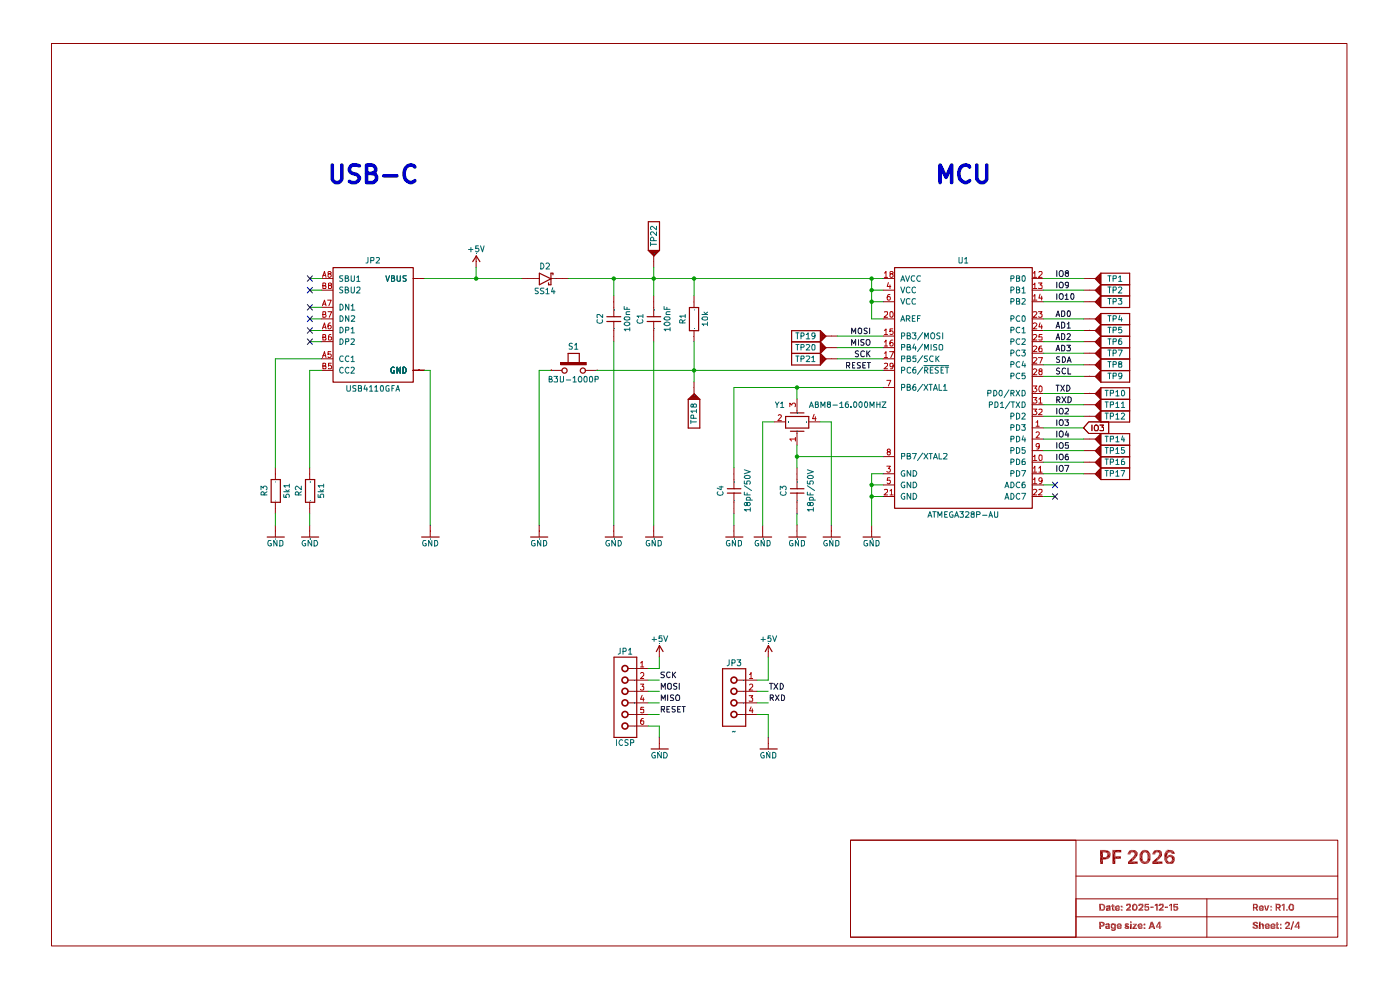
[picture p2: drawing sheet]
<svg xmlns="http://www.w3.org/2000/svg" width="297mm" height="210mm" viewBox="0 0 297 210" stroke-linecap="round" stroke-linejoin="round" font-family="sans-serif">
<g fill="#910000">
<path d="M233.2 191.7h.4l-.4 1.2z"/>
<path d="M233.9 191.7l.2 .1z"/>
<path d="M234.1 191.8l.1 .1z"/>
<path d="M234.2 191.9l.1 .1z"/>
<path d="M234.3 192l.1 .1z"/>
<path d="M234.4 192.1l.1 .4z"/>
<path d="M234.5 192.5l-.1 .2z"/>
<path d="M234.4 192.7l-.1 .2z"/>
<path d="M234.3 192.9l-.1 .2z"/>
<path d="M234.1 193.1v.1z"/>
<path d="M233.2 192.9l.2 .3h-.2z"/>
<path d="M233.6 191.7l.5 .1z"/>
<path d="M234.1 191.8l.2 .2z"/>
<path d="M234.3 192l.2 .5z"/>
<path d="M234.5 192.5l-.2 .4z"/>
<path d="M234.3 192.9l-.2 .3z"/>
<path d="M233.2 192.9h.4l-.2 .3z"/>
<path d="M233.6 192v.9h-.4z"/>
<path d="M233.6 191.7l.7 .3z"/>
<path d="M234.3 192l.2 .5-.2 .4z"/>
<path d="M233.4 193.2l.9-.3-.2 .3z"/>
<path d="M233.6 192.9h.1l-.3 .3z"/>
<path d="M233.6 191.7l-.4 1.2z"/>
<path d="M233.4 193.2l.3-.3h.6z"/>
<path d="M233.6 191.7l.1 .3h-.1z"/>
<path d="M233.6 191.7l.2 .3z"/>
<path d="M233.6 191.7l.3 .3z"/>
<path d="M233.6 191.7l.4 .4z"/>
<path d="M234.1 192.8l.2 .1h-.3z"/>
<path d="M233.6 191.7l.5 .4z"/>
<path d="M234.1 192.8l.2 .1z"/>
<path d="M233.6 191.7l.7 .3-.2 .1z"/>
<path d="M234.1 192.7l.2 .2-.2-.1z"/>
<path d="M234.1 192.1l.2-.1z"/>
<path d="M234.1 192.7l.2 .2z"/>
<path d="M234.3 192v.9l-.2-.2z"/>
<path d="M234.3 192l-.2 .2z"/>
<path d="M234.3 192l-.2 .7z"/>
<path d="M234.3 192l-.2 .3z"/>
<path d="M234.3 192l-.2 .6z"/>
<path d="M234.3 192l-.2 .5z"/>
<path d="M235.2 192.1h.2z"/>
<path d="M235.4 192.1l.1 .1z"/>
<path d="M235.5 192.2l.1 .1z"/>
<path d="M235.6 192.5v.7h-.3z"/>
<path d="M235.3 193l-.1 .2z"/>
<path d="M235.1 193.2h-.1z"/>
<path d="M234.8 193.2h.2z"/>
<path d="M234.7 193.1l.1 .1z"/>
<path d="M234.7 193v.1z"/>
<path d="M234.7 192.9l.2-.1z"/>
<path d="M234.8 192.6l-.1 .1z"/>
<path d="M234.7 192.2v.2z"/>
<path d="M234.8 192.1l-.1 .1z"/>
<path d="M234.8 192.1h.2z"/>
<path d="M235 192.1h.4z"/>
<path d="M235.4 192.1l.2 .2z"/>
<path d="M235.6 192.3l-.3 .9z"/>
<path d="M234.8 193.2h.4z"/>
<path d="M234.7 193l.1 .2z"/>
<path d="M234.7 192.9h.2z"/>
<path d="M235.1 192.7h.2z"/>
<path d="M234.7 192.7v.2z"/>
<path d="M234.7 192.7l.4-.1z"/>
<path d="M234.7 192.4l.3-.1z"/>
<path d="M234.8 192.1l-.1 .3z"/>
<path d="M234.8 192.1h.6z"/>
<path d="M235.4 192.1l.2 .2-.3 .9z"/>
<path d="M234.8 193.2l.5-.2-.1 .2z"/>
<path d="M234.7 193l.2-.1-.1 .3z"/>
<path d="M234.7 192.9l.3-.2z"/>
<path d="M234.7 192.7l.4-.1-.4 .3z"/>
<path d="M234.8 192.1h.6l-.7 .3z"/>
<path d="M235.4 192.1l-.1 1.1z"/>
<path d="M234.9 192.9l-.1 .3z"/>
<path d="M234.7 192.9l.5-.4z"/>
<path d="M234.7 192.4l.4-.1z"/>
<path d="M235.4 192.1l-.1 .9z"/>
<path d="M234.7 192.9l.4-.2z"/>
<path d="M234.9 192.9l.1 .1-.2 .2z"/>
<path d="M234.7 192.9l.5-.4-.1 .2z"/>
<path d="M234.7 192.4l.7-.3z"/>
<path d="M234.8 193.2l.2-.2z"/>
<path d="M235.2 192.5l.1 .2h-.2z"/>
<path d="M235.1 192.3l.3-.2z"/>
<path d="M235.2 192.5l.1 .2z"/>
<path d="M235.2 192.3l.2-.2z"/>
<path d="M234.8 193.2l.2-.2h.3z"/>
<path d="M235.4 192.1l-.2 .2z"/>
<path d="M235.4 192.1l-.1 .3-.1-.1z"/>
<path d="M235.4 192.1l-.1 .3z"/>
<path d="M235.2 192.9l.1 .1h-.1z"/>
<path d="M235.4 192.1l-.1 .4z"/>
<path d="M235.2 192.9l.1 .1z"/>
<path d="M235.4 192.1l-.1 .6z"/>
<path d="M235.3 192.8v.2z"/>
<path d="M235.4 192.1l-.1 .7z"/>
<path d="M235.9 191.8h.3v.3z"/>
<path d="M236.2 192.1h.2v.2z"/>
<path d="M236.3 193l.1 .2z"/>
<path d="M235.9 193l.1 .2z"/>
<path d="M235.8 192.1l.1 .2h-.1z"/>
<path d="M235.9 191.8l.3 .3h-.3z"/>
<path d="M236.2 192.1l.2 .2h-.2z"/>
<path d="M235.9 193l.2 .2z"/>
<path d="M235.8 192.1h.1v.2z"/>
<path d="M235.9 192.1h.3v.2z"/>
<path d="M235.9 193l.5 .2h-.3z"/>
<path d="M235.9 192.1l.3 .2v.5z"/>
<path d="M236.2 192.9l.2 .3z"/>
<path d="M235.9 192.1l.3 .7-.3 .2z"/>
<path d="M235.9 193l.3-.1 .2 .3z"/>
<path d="M235.9 193l.3-.2z"/>
<path d="M235.9 193l.3-.1z"/>
<path d="M237.2 192.1h.2z"/>
<path d="M237.4 192.1v.1z"/>
<path d="M237.4 192.2l.1 .2z"/>
<path d="M237.3 192.8l.2 .1z"/>
<path d="M237.5 193l-.1 .2z"/>
<path d="M236.9 193.2h.3z"/>
<path d="M236.6 193l.2 .2z"/>
<path d="M236.5 192.8l.1 .2z"/>
<path d="M236.5 192.6h.4z"/>
<path d="M236.5 192.6l.4-.1z"/>
<path d="M236.5 192.4l.1-.1-.1 .3z"/>
<path d="M236.8 192.1l-.1 .1z"/>
<path d="M236.9 192.1h.3h-.3z"/>
<path d="M237.2 192.1l.2 .1z"/>
<path d="M237.4 192.2l.1 .4z"/>
<path d="M236.9 192.7l.6-.1v.1z"/>
<path d="M237.5 192.9l-.1 .3z"/>
<path d="M236.6 193l.3 .2z"/>
<path d="M236.5 192.7l.1 .3z"/>
<path d="M236.5 192.7l.8-.1z"/>
<path d="M236.5 192.6l.4-.2z"/>
<path d="M236.7 192.2l-.2 .4z"/>
<path d="M236.7 192.2l.5-.1z"/>
<path d="M237.2 192.1l.2 .1 .1 .4z"/>
<path d="M237.3 192.9h.2l-.3 .1z"/>
<path d="M236.9 193.2l.6-.3-.1 .3z"/>
<path d="M236.5 192.7l.4 .5-.3-.2z"/>
<path d="M236.7 192.2l.5-.1-.7 .5z"/>
<path d="M237.2 193l.3-.1z"/>
<path d="M236.5 192.6l.4-.3z"/>
<path d="M237.1 193l.4-.1z"/>
<path d="M236.5 192.6l.7-.5z"/>
<path d="M236.9 193.2l.6-.3z"/>
<path d="M236.9 192.3l.3-.2z"/>
<path d="M236.9 193.2l.2-.2z"/>
<path d="M237 193l-.1 .2z"/>
<path d="M237.2 192.1l-.2 .2z"/>
<path d="M236.9 193v.2z"/>
<path d="M237.2 192.1l-.1 .2z"/>
<path d="M236.9 192.9v.3z"/>
<path d="M236.9 192.8v.4z"/>
<path d="M237.2 192.1l.1 .3z"/>
<path d="M237.2 192.1l.3 .5-.2-.2z"/>
<path d="M236.5 192.7l.4 .1v.4z"/>
<path d="M237.3 192.4l.2 .2z"/>
<path d="M236.5 192.7l.4 .1z"/>
<path d="M237.3 192.5l.2 .1z"/>
<path d="M236.5 192.7l1-.1-.6 .1z"/>
<path d="M236.5 192.7l1-.1z"/>
<path d="M237.8 193.1l.1 .1z"/>
<path d="M237.9 192.9l-.1 .1z"/>
<path d="M238.1 193.1l-.1 .1z"/>
<path d="M237.8 193l.1 .2z"/>
<path d="M238 192.9h.1v.2z"/>
<path d="M237.9 193.2l.2-.1z"/>
<path d="M237.8 193l.2-.1-.1 .3z"/>
<path d="M238 192.9l.1 .2-.2 .1z"/>
<path d="M238.1 192.4l-.1 .1z"/>
<path d="M237.9 192.4l.1 .1z"/>
<path d="M237.8 192.3l.1 .1z"/>
<path d="M237.9 192.1l-.1 .1z"/>
<path d="M238.1 192.3l-.1 .2z"/>
<path d="M237.8 192.2l.1 .2z"/>
<path d="M238 192.1h.1v.2z"/>
<path d="M237.9 192.4l.2-.1-.1 .2z"/>
<path d="M237.8 192.2l.2-.1-.1 .3z"/>
<path d="M238 192.1l.1 .2-.2 .1z"/>
<path d="M239.6 191.7l.2 .2z"/>
<path d="M239.8 191.9l.1 .1z"/>
<path d="M239.9 192.3l-.1 .2z"/>
<path d="M239.6 192.6l.2-.1-.2 .2z"/>
<path d="M239.3 192.9h.6v.3z"/>
<path d="M238.9 193l1 .2h-1z"/>
<path d="M238.9 192.1h.3z"/>
<path d="M239 191.9l-.1 .1z"/>
<path d="M239.1 191.7l-.1 .2z"/>
<path d="M239.6 191.7l.3 .3z"/>
<path d="M239.9 192.3l-.3 .4z"/>
<path d="M238.9 193l.4-.1 .6 .3z"/>
<path d="M239 191.9l-.1 .2z"/>
<path d="M239.1 191.7h.2l-.3 .2z"/>
<path d="M239.3 191.7h.3l.3 .3z"/>
<path d="M239.9 192v.3l-.3 .4z"/>
<path d="M238.9 193l.4-.1z"/>
<path d="M238.9 192.1l.3-.1z"/>
<path d="M239 191.9l.3-.2-.4 .4z"/>
<path d="M239.9 192l-.3 .7-.3 .2z"/>
<path d="M238.9 193l.5-.5-.1 .4z"/>
<path d="M238.9 192.1l.4-.1z"/>
<path d="M239.4 192.5l.2-.1-.3 .5z"/>
<path d="M238.9 192.1l.4-.4v.3z"/>
<path d="M239.9 192l-.6 .9z"/>
<path d="M239.6 192.3l.3-.3z"/>
<path d="M239.3 191.7l.1 .3z"/>
<path d="M239.3 191.7l.2 .3z"/>
<path d="M239.6 192.2l.3-.2z"/>
<path d="M239.3 191.7l.3 .3z"/>
<path d="M239.6 192.1l.3-.1z"/>
<path d="M239.3 191.7l.6 .3h-.3z"/>
<path d="M239.6 192h.3z"/>
<path d="M240.8 191.7l.2 .1z"/>
<path d="M241 191.8l.2 .2z"/>
<path d="M241.2 192l.1 .1z"/>
<path d="M241.3 192.1v.4z"/>
<path d="M241.3 192.5v.2z"/>
<path d="M241.3 192.7l-.1 .3z"/>
<path d="M241 193.1l.2-.1z"/>
<path d="M240.8 193.2l.2-.1z"/>
<path d="M240.6 193.2h.2z"/>
<path d="M240.4 193.1l.2 .1z"/>
<path d="M240.2 193l.2 .1z"/>
<path d="M240.2 192.7v.3z"/>
<path d="M240.2 192.5l.3 .1z"/>
<path d="M240.2 192.5l.3-.2-.1 .2z"/>
<path d="M240.2 192v.1z"/>
<path d="M240.2 192l.2-.2z"/>
<path d="M240.5 191.7l-.1 .1z"/>
<path d="M240.6 191.7l.4 .1z"/>
<path d="M241 191.8l.3 .3z"/>
<path d="M241.3 192.1v.6z"/>
<path d="M241.3 192.7l-.3 .4z"/>
<path d="M240.6 193.2l.4-.1z"/>
<path d="M240.2 193l.4 .2z"/>
<path d="M240.2 192.5v.5z"/>
<path d="M240.2 192.5l.3 .1v.1z"/>
<path d="M240.2 192.5l.3-.4v.2z"/>
<path d="M240.2 192v.5z"/>
<path d="M240.2 192l.4-.3z"/>
<path d="M240.6 191.7l.4 .1 .3 .3z"/>
<path d="M241.3 192.1v.6l-.3 .4z"/>
<path d="M240.2 193l.8 .1-.4 .1z"/>
<path d="M240.2 192.5l.3 .2-.3 .3z"/>
<path d="M240.2 192.5l.3-.4z"/>
<path d="M240.2 192l.4-.3-.4 .8z"/>
<path d="M240.2 193l.3-.3z"/>
<path d="M240.2 192.5l.4-.4z"/>
<path d="M240.2 193l.4-.2z"/>
<path d="M240.6 192l-.4 .5z"/>
<path d="M240.6 191.7v.3l-.4 .5z"/>
<path d="M240.2 193l.4-.1z"/>
<path d="M240.2 193l.4-.1 .4 .2z"/>
<path d="M240.6 191.7l.1 .3z"/>
<path d="M240.6 192.9l.4 .2z"/>
<path d="M240.7 192.9l.3 .2z"/>
<path d="M240.6 191.7l.2 .3z"/>
<path d="M240.6 191.7l.3 .3z"/>
<path d="M240.8 192.9l.2 .2z"/>
<path d="M240.6 191.7l.7 .4z"/>
<path d="M240.9 192.8l.1 .3z"/>
<path d="M240.9 192l.4 .1z"/>
<path d="M240.9 192.1h.4z"/>
<path d="M241.3 192.1l-.3 1-.1-.3z"/>
<path d="M241.3 192.1l-.4 .7z"/>
<path d="M241 192.1h.3l-.3 .2z"/>
<path d="M241.3 192.1l-.3 .6z"/>
<path d="M241 192.3l.3-.2-.3 .4z"/>
<path d="M241.3 192.1l-.3 .5z"/>
<path d="M242.3 191.7l.1 .2z"/>
<path d="M242.4 191.9l.1 .1z"/>
<path d="M242.4 192.5l.1-.2z"/>
<path d="M242.4 192.5l-.2 .2z"/>
<path d="M241.9 192.9h.6v.3z"/>
<path d="M241.5 193l1 .2h-1z"/>
<path d="M241.5 192.1h.3z"/>
<path d="M241.6 191.9l-.1 .1z"/>
<path d="M241.8 191.7l-.2 .2z"/>
<path d="M242.3 191.7l.2 .3z"/>
<path d="M242.4 192.5l.1-.2-.3 .4z"/>
<path d="M241.5 193l.4-.1 .6 .3z"/>
<path d="M241.6 191.9l-.1 .2z"/>
<path d="M241.8 191.7h.1l-.3 .2z"/>
<path d="M241.9 191.7h.4l.2 .3z"/>
<path d="M242.5 192v.3l-.3 .4z"/>
<path d="M241.5 193l.4-.1z"/>
<path d="M241.5 192.1l.3-.1z"/>
<path d="M241.6 191.9l.3-.2-.4 .4z"/>
<path d="M242.5 192l-.3 .7-.3 .2z"/>
<path d="M241.5 193l.5-.5-.1 .4z"/>
<path d="M241.5 192.1l.4-.1z"/>
<path d="M242 192.5l.2-.1-.3 .5z"/>
<path d="M241.5 192.1l.4-.4v.3z"/>
<path d="M242.5 192l-.6 .9z"/>
<path d="M242.2 192.3l.3-.3z"/>
<path d="M241.9 191.7l.1 .3z"/>
<path d="M242.2 192.2l.3-.2z"/>
<path d="M241.9 191.7l.2 .3z"/>
<path d="M242.3 192.1l.2-.1z"/>
<path d="M241.9 191.7l.3 .3z"/>
<path d="M241.9 191.7l.6 .3h-.3z"/>
<path d="M242.2 192.1l.3-.1z"/>
<path d="M242.2 192h.3z"/>
<path d="M242.9 191.7h.8v.3z"/>
<path d="M243.2 192.2l-.1 .1z"/>
<path d="M243.5 192.2l.2 .1z"/>
<path d="M243.7 192.3l.1 .2z"/>
<path d="M243.8 192.9l-.1 .1z"/>
<path d="M243.7 193l-.2 .2z"/>
<path d="M243.2 193.2h.2z"/>
<path d="M242.9 193.1l.1 .1z"/>
<path d="M242.8 192.9l.1 .2z"/>
<path d="M242.8 192.7l.2 .1z"/>
<path d="M242.8 192.5h.3z"/>
<path d="M242.9 191.7l.8 .3h-.6z"/>
<path d="M243.2 192.2h.2l-.3 .1z"/>
<path d="M243.4 192.2l.3 .1z"/>
<path d="M243.7 192.3l.1 .4z"/>
<path d="M243.8 192.7l-.1 .3z"/>
<path d="M243.4 193.2l.3-.2z"/>
<path d="M242.8 192.9l.2 .3z"/>
<path d="M242.8 192.7l.2 .1-.2 .1z"/>
<path d="M242.9 191.7l.2 .3-.3 .5z"/>
<path d="M243.1 192.3h.6z"/>
<path d="M243.7 192.3v.7z"/>
<path d="M243 193.2l.7-.2z"/>
<path d="M242.8 192.9l.2-.1v.4z"/>
<path d="M243.1 192l-.1 .3-.2 .2z"/>
<path d="M243 192.8v.4z"/>
<path d="M242.8 192.5l.5-.1z"/>
<path d="M242.8 192.5l.2-.2h.7z"/>
<path d="M243.1 192.9l-.1 .3z"/>
<path d="M242.8 192.5l.9-.2z"/>
<path d="M243.3 192.4l.4-.1z"/>
<path d="M243.2 192.9l-.2 .3z"/>
<path d="M243.4 192.5l.3-.2z"/>
<path d="M243.2 193h.5l-.7 .2z"/>
<path d="M243.5 192.5l.2-.2-.2 .3z"/>
<path d="M243.7 192.3l-.2 .4z"/>
<path d="M243.4 193h.3z"/>
<path d="M243.5 192.9l.2 .1z"/>
<path d="M243.5 192.8l.2 .2-.2-.1z"/>
<path d="M243.7 192.3l-.2 .5z"/>
<path d="M243.7 192.3v.7l-.2-.2z"/>
<path d="M244 192.3h.7v.3z"/>
<path d="M244 192.3l.7 .3h-.7z"/>
<path d="M245.2 191.7h.4v1.5z"/>
<path d="M245.3 192l.3 1.2h-.3z"/>
<path d="M245 192h.3l-.3 .2z"/>
<path d="M245.2 191.7l.4 1.5z"/>
<path d="M245 192l.2-.3 .1 .3z"/>
<path d="M246.6 191.7l.2 .2z"/>
<path d="M246.8 191.9v.1z"/>
<path d="M246.8 192.3l-.1 .2z"/>
<path d="M246.6 192.6l.1-.1-.2 .2z"/>
<path d="M246.3 192.9h.5v.3z"/>
<path d="M245.8 193l1 .2h-1z"/>
<path d="M245.8 192.1h.4z"/>
<path d="M245.9 191.9l-.1 .1z"/>
<path d="M245.9 191.9l.2-.2z"/>
<path d="M246.6 191.7l.2 .3z"/>
<path d="M246.8 192.3l-.3 .4z"/>
<path d="M245.8 193l.5-.1 .5 .3z"/>
<path d="M245.9 191.9l-.1 .2z"/>
<path d="M245.9 191.9l.4-.2z"/>
<path d="M246.3 191.7h.3l.2 .3z"/>
<path d="M246.8 192v.3l-.3 .4z"/>
<path d="M245.8 193l.5-.1z"/>
<path d="M245.8 192.1l.4-.1z"/>
<path d="M245.9 191.9l.4-.2-.5 .4z"/>
<path d="M246.8 192l-.3 .7-.2 .2z"/>
<path d="M245.8 193l.5-.5v.4z"/>
<path d="M245.8 192.1l.5-.1z"/>
<path d="M246.3 192.5l.2-.1-.2 .5z"/>
<path d="M245.8 192.1l.5-.4v.3z"/>
<path d="M246.8 192l-.5 .9z"/>
<path d="M246.5 192.3l.3-.3z"/>
<path d="M246.3 191.7v.3z"/>
<path d="M246.5 192.2l.3-.2z"/>
<path d="M246.3 191.7l.1 .3z"/>
<path d="M246.6 192.1l.2-.1z"/>
<path d="M246.3 191.7l.2 .3z"/>
<path d="M246.3 191.7l.5 .3h-.3z"/>
<path d="M246.5 192.1l.3-.1z"/>
<path d="M246.5 192h.3z"/>
<path d="M247.1 192.3h.7v.3z"/>
<path d="M247.1 192.3l.7 .3h-.7z"/>
<path d="M248.4 191.7h.2v1.5z"/>
<path d="M248.4 192l.2 1.2h-.2z"/>
<path d="M248 192h.4l-.4 .2z"/>
<path d="M248.4 191.7l.2 1.5z"/>
<path d="M248 192l.4-.3v.3z"/>
<path d="M249 191.7h.9v.3z"/>
<path d="M249.2 192.3l.1-.1z"/>
<path d="M249.6 192.2l.2 .1z"/>
<path d="M249.8 192.3l.1 .2z"/>
<path d="M249.9 192.5l.1 .2z"/>
<path d="M250 192.7l-.1 .2z"/>
<path d="M249.9 192.9l-.1 .1z"/>
<path d="M249.8 193l-.1 .2z"/>
<path d="M249.3 193.2h.3z"/>
<path d="M249 193.1l.1 .1z"/>
<path d="M249 192.9v.2z"/>
<path d="M248.9 192.7l.1 .2z"/>
<path d="M248.9 192.7l.3 .1z"/>
<path d="M248.9 192.5l.3 .1z"/>
<path d="M249 191.7l.9 .3h-.7z"/>
<path d="M249.2 192.3l.3-.1z"/>
<path d="M249.5 192.2l.3 .1z"/>
<path d="M249.8 192.3l.2 .4z"/>
<path d="M250 192.7l-.2 .3z"/>
<path d="M249.6 193.2l.2-.2z"/>
<path d="M249 192.9l.1 .3z"/>
<path d="M248.9 192.7l.3 .1-.2 .1z"/>
<path d="M249 191.7l.2 .3-.3 .5z"/>
<path d="M249.2 192.3h.6z"/>
<path d="M249.8 192.3l.2 .4-.2 .3z"/>
<path d="M249.1 193.2l.7-.2z"/>
<path d="M249 192.9l.2-.1-.1 .4z"/>
<path d="M249.2 192v.3l-.3 .2z"/>
<path d="M249.2 192.8l-.1 .4z"/>
<path d="M248.9 192.5l.5-.1z"/>
<path d="M248.9 192.5l.9-.2z"/>
<path d="M249.2 192.9l-.1 .3z"/>
<path d="M249.4 192.4l.4-.1z"/>
<path d="M249.3 192.9l.1 .1-.3 .2z"/>
<path d="M249.5 192.5l.3-.2z"/>
<path d="M249.6 192.5l.2-.2z"/>
<path d="M249.6 192.5l.2-.2-.2 .3z"/>
<path d="M249.8 192.3l-.2 .4z"/>
<path d="M249.6 192.9l.2 .1h-.3z"/>
<path d="M249.6 192.9l.2 .1z"/>
<path d="M249.6 192.8l.2 .2-.2-.1z"/>
<path d="M249.8 192.3l-.2 .5z"/>
<path d="M249.8 192.3v.7l-.2-.2z"/>
</g>
<path d="M228.3 194.5h55.5" fill="none" stroke="#910000" stroke-width=".21"/>
<g fill="#910000">
<path d="M233.9 195.5l.2 .1z"/>
<path d="M234.1 195.6l.1 .1z"/>
<path d="M234.2 195.7l.1 .2z"/>
<path d="M234.3 196.2l-.1 .2z"/>
<path d="M234.1 196.5l.1-.1z"/>
<path d="M233.9 196.6l.2-.1z"/>
<path d="M233.6 196.6v.5h-.4z"/>
<path d="M233.2 196.3h.4l-.4 .8z"/>
<path d="M233.6 195.8v.5h-.4z"/>
<path d="M233.2 195.5l.9 .1z"/>
<path d="M234.1 195.6l.2 .3z"/>
<path d="M234.3 196.2l-.2 .3z"/>
<path d="M233.6 196.6l.5-.1z"/>
<path d="M233.6 196.3l-.4 .8z"/>
<path d="M233.2 195.5l.4 .3-.4 .5z"/>
<path d="M233.2 195.5l.9 .1 .2 .3z"/>
<path d="M234.3 195.9v.3l-.2 .3z"/>
<path d="M233.6 196.3l.5 .2-.5 .1z"/>
<path d="M233.2 195.5l.5 .3z"/>
<path d="M233.6 196.3l.5 .2z"/>
<path d="M233.2 195.5l.6 .3z"/>
<path d="M233.7 196.3l.4 .2z"/>
<path d="M233.2 195.5l.7 .4z"/>
<path d="M233.8 196.3l.3 .2z"/>
<path d="M233.2 195.5l1.1 .4h-.4z"/>
<path d="M233.9 196.3l.1-.1 .1 .3z"/>
<path d="M234.3 195.9l-.2 .6-.1-.3z"/>
<path d="M234 195.9h.3z"/>
<path d="M234.3 195.9l-.3 .3z"/>
<path d="M234 196l.3-.1z"/>
<path d="M234.1 196l.2-.1z"/>
<path d="M235.1 195.9l.1 .1z"/>
<path d="M235.2 196h.1z"/>
<path d="M235.3 196l.1 .1z"/>
<path d="M235.4 196.3v.8h-.2z"/>
<path d="M234.7 197l.1 .1z"/>
<path d="M234.5 196.8l.1 .2z"/>
<path d="M235.2 196.5l-.1 .1z"/>
<path d="M234.5 196.7l.2-.1z"/>
<path d="M234.6 196.5l-.1 .1z"/>
<path d="M234.6 196.5l.1-.1z"/>
<path d="M234.7 196l-.1 .1z"/>
<path d="M234.7 196l.1-.1z"/>
<path d="M234.8 195.9l.4 .1z"/>
<path d="M235.2 196l.2 .1z"/>
<path d="M235.4 196.1l-.2 1z"/>
<path d="M235.2 196.9l-.2 .2z"/>
<path d="M234.7 197l.3 .1z"/>
<path d="M234.5 196.8l.2 .2z"/>
<path d="M234.5 196.7h.2z"/>
<path d="M234.9 196.6l.3-.1z"/>
<path d="M234.6 196.5l-.1 .2z"/>
<path d="M234.6 196.5l.3-.1z"/>
<path d="M234.7 196l-.2 .2z"/>
<path d="M234.7 196h.5z"/>
<path d="M235.2 196l.2 .1-.2 1z"/>
<path d="M234.7 197l.5-.1-.2 .2z"/>
<path d="M234.5 196.8l.2-.1v.3z"/>
<path d="M234.5 196.7l.3-.1z"/>
<path d="M234.6 196.5l.3-.1-.4 .3z"/>
<path d="M234.5 196.2l.3-.1z"/>
<path d="M234.7 196h.5l-.7 .2z"/>
<path d="M235.2 196v1.1z"/>
<path d="M234.7 196.7v.3z"/>
<path d="M234.5 196.7l.5-.3z"/>
<path d="M235.2 196v.9z"/>
<path d="M234.5 196.7l.4-.1z"/>
<path d="M234.5 196.7l.6-.3z"/>
<path d="M234.5 196.2l.4-.1z"/>
<path d="M234.7 196.8v.2z"/>
<path d="M234.5 196.2l.7-.2z"/>
<path d="M234.8 196.8l-.1 .2z"/>
<path d="M234.9 196.6l.2-.2 .1 .1z"/>
<path d="M234.9 196.1l.3-.1z"/>
<path d="M235.1 196.3l.1 .2z"/>
<path d="M235 196.1l.2-.1z"/>
<path d="M234.8 196.8l.4 .1-.5 .1z"/>
<path d="M234.8 196.8l.4 .1z"/>
<path d="M235.2 196l-.1 .1z"/>
<path d="M234.9 196.8l.3 .1z"/>
<path d="M235.2 196l-.1 .2z"/>
<path d="M235 196.8l.2 .1z"/>
<path d="M235.2 196v.3z"/>
<path d="M235.1 196.7l.1 .2z"/>
<path d="M235.2 196v.5z"/>
<path d="M235.2 196v.6z"/>
<path d="M236.2 195.9l.1 .1z"/>
<path d="M236.4 196h.3l-.3 .1z"/>
<path d="M236.7 197.1l-.1 .1z"/>
<path d="M236.6 197.2l-.1 .2z"/>
<path d="M236.2 197.5l.1-.1z"/>
<path d="M235.9 197.4l.3 .1z"/>
<path d="M235.8 197.3l.1 .1z"/>
<path d="M235.7 197.1l.1 .2z"/>
<path d="M236.3 196.9v.1z"/>
<path d="M235.8 196.9l.1 .1z"/>
<path d="M235.7 196.8l.1 .1z"/>
<path d="M235.7 196.5h.2z"/>
<path d="M235.7 196.5l.2-.1z"/>
<path d="M235.8 196l-.1 .2z"/>
<path d="M235.8 196l.2-.1z"/>
<path d="M236 195.9l.3 .1z"/>
<path d="M236.3 196l.1 .1z"/>
<path d="M236.4 196.1l.3-.1v1.1z"/>
<path d="M236.7 197.1l-.2 .3z"/>
<path d="M236.2 197.5l.3-.1z"/>
<path d="M235.8 197.3l.4 .2z"/>
<path d="M235.7 197.1h.2l-.1 .2z"/>
<path d="M236.3 196.8v.2z"/>
<path d="M235.7 196.8l.2 .2z"/>
<path d="M235.7 196.6l.2-.1-.2 .3z"/>
<path d="M235.7 196.5l.2-.2z"/>
<path d="M235.8 196l-.1 .5z"/>
<path d="M235.8 196l.2-.1-.2 .1z"/>
<path d="M236 195.9l.4 .2z"/>
<path d="M236.4 196.1l.3 1z"/>
<path d="M236.2 197.5l.5-.4-.2 .3z"/>
<path d="M235.9 197.1l.3 .4-.4-.2z"/>
<path d="M235.9 197l.4-.2v.2z"/>
<path d="M235.9 196.5v.5l-.2-.2z"/>
<path d="M235.7 196.5l.3-.3z"/>
<path d="M235.8 196l.2-.1-.3 .6z"/>
<path d="M235.9 197.1l.3 .4z"/>
<path d="M236 197.1l.2 .4z"/>
<path d="M236 195.9v.3l-.3 .3z"/>
<path d="M236 197.2l.2 .3z"/>
<path d="M235.9 196.6v.4z"/>
<path d="M236 195.9v.3z"/>
<path d="M236 196.7l-.1 .3z"/>
<path d="M236 195.9l.1 .2z"/>
<path d="M236.1 197.2l.1 .3z"/>
<path d="M236 196.7l.1 .1-.2 .2z"/>
<path d="M236 195.9l.2 .2z"/>
<path d="M236.2 197.2v.3z"/>
<path d="M235.9 197l.4-.2z"/>
<path d="M236 195.9l.3 .2z"/>
<path d="M236.3 197.2l.4-.1-.5 .4z"/>
<path d="M236.3 197.2l.4-.1z"/>
<path d="M236 195.9l.3 .3z"/>
<path d="M236.3 197.1h.4l-.4 .1z"/>
<path d="M236 195.9l.4 .2-.1 .1z"/>
<path d="M236.3 196.7l.1 .1z"/>
<path d="M236.3 196.2l.1-.1z"/>
<path d="M236.4 197.1h.3h-.4z"/>
<path d="M236.4 196.1l-.1 .2z"/>
<path d="M236.4 197.1h.3z"/>
<path d="M236.3 196.6l.1 .2z"/>
<path d="M236.4 196.1v.3z"/>
<path d="M236.4 196.8l.3 .3h-.3z"/>
<path d="M236.4 196.6v.2z"/>
<path d="M236.4 196.6l.3 .5z"/>
<path d="M236.4 196.5l.3 .6z"/>
<path d="M237.5 195.9l.2 .1z"/>
<path d="M237.7 196l.2 .1z"/>
<path d="M237.9 196.2l.1 .2z"/>
<path d="M238 196.7l-.1 .2z"/>
<path d="M237.9 196.9l-.1 .1z"/>
<path d="M237.5 197.1l.3-.1z"/>
<path d="M237.2 197l.2 .1z"/>
<path d="M237 196.9l.2 .1z"/>
<path d="M236.9 196.7l.1 .2z"/>
<path d="M236.9 196.4h.3z"/>
<path d="M236.9 196.4l.3-.1z"/>
<path d="M236.9 196.2l.2-.2z"/>
<path d="M237.2 196h-.1z"/>
<path d="M237.2 196l.3-.1z"/>
<path d="M237.5 195.9l.4 .2z"/>
<path d="M237.9 196.1l.1 .3z"/>
<path d="M237.2 196.6l.8-.2v.2z"/>
<path d="M238 196.7l-.2 .3z"/>
<path d="M237.4 197.1l.4-.1z"/>
<path d="M237 196.9l.4 .2z"/>
<path d="M236.9 196.5l.1 .4z"/>
<path d="M236.9 196.5l.8-.1z"/>
<path d="M236.9 196.2l.2-.2-.2 .4z"/>
<path d="M237.2 196l.3-.1-.4 .1z"/>
<path d="M237.5 195.9l.5 .5z"/>
<path d="M237.6 196.7h.4z"/>
<path d="M237.4 197.1l.6-.4-.2 .3z"/>
<path d="M236.9 196.5l.5 .6-.4-.2z"/>
<path d="M236.9 196.4l.4-.2z"/>
<path d="M237.1 196l.4-.1-.6 .5z"/>
<path d="M237.5 196.8l.5-.1z"/>
<path d="M236.9 196.4l.4-.3z"/>
<path d="M236.9 196.4l.6-.5z"/>
<path d="M237.5 196.8l.5-.1-.6 .4z"/>
<path d="M237.5 195.9l-.2 .2z"/>
<path d="M237.4 196.8v.3z"/>
<path d="M237.5 195.9l-.1 .2z"/>
<path d="M237.3 196.8l.1 .3z"/>
<path d="M237.3 196.7l.1 .4z"/>
<path d="M237.5 195.9l.1 .3z"/>
<path d="M237.2 196.7l.2 .4z"/>
<path d="M237.5 195.9l.1 .4z"/>
<path d="M237.2 196.6l.2 .5z"/>
<path d="M237.5 195.9l.5 .5-.4-.1z"/>
<path d="M236.9 196.5l.3 .1 .2 .5z"/>
<path d="M237.6 196.3l.4 .1z"/>
<path d="M236.9 196.5l.3 .1z"/>
<path d="M236.9 196.5l1.1-.1z"/>
<path d="M239.2 195.9l.1 .1z"/>
<path d="M239.3 196h.2z"/>
<path d="M239.2 196.2l.3-.1z"/>
<path d="M239.3 196.4l.2 .1z"/>
<path d="M239.5 196.5l.1 .1z"/>
<path d="M239.6 196.7l-.1 .2z"/>
<path d="M239.5 196.9l-.1 .1z"/>
<path d="M239.3 197l-.1 .1z"/>
<path d="M238.8 197l.3 .1z"/>
<path d="M238.6 196.8l.1 .2z"/>
<path d="M238.5 196.7l.1 .1z"/>
<path d="M238.5 196.7l.4-.1z"/>
<path d="M238.8 196.6h.3z"/>
<path d="M238.7 196.5l.1 .1z"/>
<path d="M238.6 196.3l.1 .2z"/>
<path d="M238.6 196h.1z"/>
<path d="M239 195.9h.2l-.3 .1z"/>
<path d="M239.2 195.9l.3 .1z"/>
<path d="M239.2 196.2l.3-.2z"/>
<path d="M239.1 196.4l.4 .1z"/>
<path d="M239.5 196.5l.1 .2z"/>
<path d="M239.6 196.7l-.2 .3z"/>
<path d="M239.1 197.1l.3-.1z"/>
<path d="M238.7 197l.4 .1z"/>
<path d="M238.5 196.7l.2 .3z"/>
<path d="M238.7 196.5l.4 .1z"/>
<path d="M238.6 196.2l.1 .3z"/>
<path d="M238.6 196h.1l-.1 .2z"/>
<path d="M238.7 196l.5-.1z"/>
<path d="M239.2 195.9l.3 .1-.3 .2z"/>
<path d="M239 196.3l.5 .2z"/>
<path d="M239.5 196.5l.1 .2-.2 .3z"/>
<path d="M238.7 197h.7z"/>
<path d="M238.5 196.7h.4l-.2 .3z"/>
<path d="M238.7 196v.5z"/>
<path d="M238.9 196.7l-.2 .3z"/>
<path d="M238.9 196.8l-.2 .2z"/>
<path d="M239.2 195.9l-.1 .2z"/>
<path d="M238.7 197l.3-.2 .4 .2z"/>
<path d="M238.7 196l.5-.1-.1 .2z"/>
<path d="M239 196.8l.4 .2z"/>
<path d="M238.7 196l.4 .1z"/>
<path d="M239.1 196.8l.3 .2z"/>
<path d="M238.7 196l.3 .1z"/>
<path d="M238.7 196l.3 .1-.1 .1z"/>
<path d="M239.2 196.8l.2 .2z"/>
<path d="M238.7 196l.2 .2-.2 .3z"/>
<path d="M239.5 196.5l-.1 .5-.2-.2z"/>
<path d="M238.9 196.2l-.2 .3z"/>
<path d="M239.5 196.5l-.3 .3z"/>
<path d="M239.5 196.5l-.3 .2z"/>
<path d="M239.2 196.6l.3-.1z"/>
<path d="M238.9 196.3l-.2 .2z"/>
<path d="M239 196.3l.5 .2-.3 .1z"/>
<path d="M238.9 196.3l.2 .3-.4-.1z"/>
<path d="M239 196.3l.2 .3z"/>
<path d="M238.9 196.3l.3 .3z"/>
<path d="M239.7 196h.4v1.1z"/>
<path d="M239.7 196l.4 1.1h-.4z"/>
<path d="M239.9 195.5h.1z"/>
<path d="M240 195.5l.1 .1z"/>
<path d="M240 195.7l-.1 .1z"/>
<path d="M239.8 195.5h.2z"/>
<path d="M240 195.5l.1 .2z"/>
<path d="M239.8 195.7l.1 .1z"/>
<path d="M239.7 195.6l.1 .1z"/>
<path d="M239.8 195.5l-.1 .1z"/>
<path d="M239.8 195.5l.3 .2z"/>
<path d="M239.8 195.7h.3z"/>
<path d="M239.8 195.5v.2z"/>
<path d="M239.8 195.5l.3 .2h-.3z"/>
<path d="M240.3 196h.9v.1z"/>
<path d="M240.7 196.8h.5v.3z"/>
<path d="M240.2 196.8l1 .3h-1z"/>
<path d="M240.3 196l.5 .1h-.5z"/>
<path d="M240.2 196.8h.5l.5 .3z"/>
<path d="M240.3 196l.9 .1z"/>
<path d="M240.2 196.8l1-.7-.5 .7z"/>
<path d="M240.8 196.1h.4l-1 .7z"/>
<path d="M242 195.9l.2 .1z"/>
<path d="M242.2 196l.1 .1z"/>
<path d="M242.3 196.1l.1 .1z"/>
<path d="M242.3 196.9l-.1 .1z"/>
<path d="M242.1 197l-.1 .1z"/>
<path d="M241.6 197l.2 .1z"/>
<path d="M241.5 196.9l.1 .1z"/>
<path d="M241.4 196.7l.1 .2z"/>
<path d="M241.3 196.5l.1 .2z"/>
<path d="M241.3 196.4h.4z"/>
<path d="M241.3 196.4l.4-.1z"/>
<path d="M241.4 196.2l-.1 .2z"/>
<path d="M241.5 196l-.1 .2z"/>
<path d="M241.6 196h-.1z"/>
<path d="M241.8 195.9h.2l-.3 .1z"/>
<path d="M242 195.9l.3 .2z"/>
<path d="M242.3 196.1l.1 .3z"/>
<path d="M241.7 196.6l.7-.2v.2z"/>
<path d="M242.4 196.7l-.2 .3z"/>
<path d="M241.8 197.1l.4-.1z"/>
<path d="M241.5 196.9l.3 .2z"/>
<path d="M241.3 196.5l.2 .4z"/>
<path d="M241.3 196.5l.8-.1z"/>
<path d="M241.5 196l-.2 .4z"/>
<path d="M241.5 196l.5-.1z"/>
<path d="M242 195.9l.4 .5z"/>
<path d="M242.1 196.7h.3l-.4 .1z"/>
<path d="M241.8 197.1l.6-.4-.2 .3z"/>
<path d="M241.3 196.5l.5 .6-.3-.2z"/>
<path d="M241.3 196.4l.4-.2z"/>
<path d="M241.5 196l.5-.1-.7 .5z"/>
<path d="M242 196.8l.4-.1z"/>
<path d="M241.3 196.4l.5-.3z"/>
<path d="M241.9 196.8l.5-.1z"/>
<path d="M241.3 196.4l.7-.5z"/>
<path d="M241.9 196.8l.5-.1-.6 .4z"/>
<path d="M241.8 196.1l.2-.2z"/>
<path d="M241.9 196.8l-.1 .3z"/>
<path d="M242 195.9l-.2 .2z"/>
<path d="M241.8 196.8v.3z"/>
<path d="M242 195.9l-.1 .2z"/>
<path d="M241.7 196.7l.1 .4z"/>
<path d="M242 195.9l.1 .4z"/>
<path d="M241.7 196.6l.1 .5z"/>
<path d="M242 195.9l.4 .5-.3-.1z"/>
<path d="M241.3 196.5l.4 .1 .1 .5z"/>
<path d="M242.1 196.3l.3 .1z"/>
<path d="M241.3 196.5l.4 .1z"/>
<path d="M241.3 196.5l1.1-.1-.7 .2z"/>
<path d="M241.3 196.5l1.1-.1z"/>
<path d="M242.7 197l.1 .1z"/>
<path d="M242.6 196.9l.1 .1z"/>
<path d="M242.7 196.7l-.1 .1z"/>
<path d="M242.9 196.9v.2z"/>
<path d="M242.7 197l.2 .1z"/>
<path d="M242.6 196.8l.1 .2z"/>
<path d="M242.8 196.7h.1v.2z"/>
<path d="M242.7 197l.2-.1v.2z"/>
<path d="M242.6 196.8l.2-.1-.1 .3z"/>
<path d="M242.8 196.7l.1 .2-.2 .1z"/>
<path d="M242.6 196.2l.1 .1z"/>
<path d="M242.7 196l-.1 .1z"/>
<path d="M242.8 196h.1z"/>
<path d="M242.9 196.3v-.1z"/>
<path d="M242.6 196.1l.1 .2z"/>
<path d="M242.8 196l-.2 .1z"/>
<path d="M242.8 196l.1 .2z"/>
<path d="M242.7 196.3l.2-.1z"/>
<path d="M242.8 196l-.1 .3-.1-.2z"/>
<path d="M242.8 196l.1 .2-.2 .1z"/>
<path d="M244.6 195.5l.5 1.6h-.4z"/>
<path d="M243.6 197.1l.5-.4-.1 .4z"/>
<path d="M243.9 196.5h.3l-.6 .6z"/>
<path d="M244.4 196l.2 .5z"/>
<path d="M244.4 195.8l-.2 .5z"/>
<path d="M243.9 196.5l.3-.2v.2z"/>
<path d="M244.6 195.5l.1 1.6z"/>
<path d="M244.2 196.5l-.1 .2-.5 .4z"/>
<path d="M244.4 195.8l.2 .7z"/>
<path d="M244.4 195.8l-.2 .5-.3 .2z"/>
<path d="M244.2 196.5l.4 .2h-.5z"/>
<path d="M244.1 195.5l.3 .3-.5 .7z"/>
<path d="M244.2 196.5h.4v.2z"/>
<path d="M244.1 195.5h.5l-.2 .3z"/>
<path d="M244.6 195.5v1.2z"/>
<path d="M244.6 195.5v1l-.2-.7z"/>
<path d="M245.8 195.5h.2l-.8 1z"/>
<path d="M246 195.5h.2v1.1z"/>
<path d="M246.2 196.6h.2v.1z"/>
<path d="M246.2 196.7v.4h-.3z"/>
<path d="M245.2 196.6l.7 .1h-.7z"/>
<path d="M245.2 196.5h.3z"/>
<path d="M245.2 196.5l.7-.6-.4 .6z"/>
<path d="M246.2 196.6l.2 .1h-.2z"/>
<path d="M245.9 196.7h.3l-.3 .4z"/>
<path d="M245.2 196.6l.3-.1z"/>
<path d="M246 195.5l-.1 .4-.7 .6z"/>
<path d="M246 195.5l.2 1.2z"/>
<path d="M245.2 196.6l1 .1z"/>
<path d="M246 195.5l-.1 .4z"/>
<path d="M245.2 196.6h.7l.3 .1z"/>
<path d="M246 195.5l-.1 1.1z"/>
<path d="M246 195.5l.2 1.2-.3-.1z"/>
</g>
<path d="M228.3 190.7h55.5" fill="none" stroke="#910000" stroke-width=".21"/>
<g fill="#910000">
<path d="M266.5 191.7l.2 .1z"/>
<path d="M266.7 191.8v.1z"/>
<path d="M266.7 191.9l.1 .2z"/>
<path d="M266.8 192.1l.1 .1z"/>
<path d="M266.9 192.2l-.1 .2z"/>
<path d="M266.8 192.4l-.1 .1z"/>
<path d="M266.7 192.6v-.1z"/>
<path d="M266.7 192.7l.2 .5h-.3z"/>
<path d="M266.1 192.7v.5h-.3z"/>
<path d="M265.8 192.4h.3l-.3 .8z"/>
<path d="M266.1 192v.4h-.3z"/>
<path d="M265.8 191.7l.9 .1z"/>
<path d="M266.7 191.8l.1 .3z"/>
<path d="M266.8 192.1v.3z"/>
<path d="M266.7 192.6l.1-.2z"/>
<path d="M266.3 192.7h.4l-.1 .5z"/>
<path d="M266.1 192.4l-.3 .8z"/>
<path d="M265.8 191.7l.3 .3-.3 .4z"/>
<path d="M265.8 191.7l.9 .1 .1 .3z"/>
<path d="M266.8 192.1v.3l-.1 .2z"/>
<path d="M266.3 192.7l.4-.1z"/>
<path d="M266.1 192.4l.2 .3h-.2z"/>
<path d="M265.8 191.7l.5 .3h-.2z"/>
<path d="M266.8 192.1l-.1 .5-.4 .1z"/>
<path d="M266.1 192.4h.2v.3z"/>
<path d="M265.8 191.7l.6 .3z"/>
<path d="M266.3 192.4v.3z"/>
<path d="M265.8 191.7l.7 .3z"/>
<path d="M266.4 192.4l-.1 .3z"/>
<path d="M265.8 191.7l1 .4z"/>
<path d="M266.5 192.4l-.2 .3z"/>
<path d="M266.5 192l.3 .1z"/>
<path d="M266.5 192.4l.3-.3-.5 .6z"/>
<path d="M266.5 192.4l.3-.3z"/>
<path d="M266.6 192.1h.2z"/>
<path d="M266.6 192.2l.2-.1z"/>
<path d="M267.7 192.1h.1z"/>
<path d="M267.8 192.1l.2 .1z"/>
<path d="M268 192.4l.1 .2z"/>
<path d="M267.8 192.8l.3 .1z"/>
<path d="M268.1 192.9l-.1 .1z"/>
<path d="M268 193l-.1 .2z"/>
<path d="M267.5 193.2h.2z"/>
<path d="M267.2 193v.2z"/>
<path d="M267.1 192.8l.1 .2z"/>
<path d="M267.1 192.6h.2z"/>
<path d="M267.1 192.6l.2-.1z"/>
<path d="M267.2 192.2l-.1 .1z"/>
<path d="M267.4 192.1h.3h-.4z"/>
<path d="M267.7 192.1l.3 .1z"/>
<path d="M268 192.2l.1 .4z"/>
<path d="M267.3 192.7l.8-.1v.1z"/>
<path d="M268.1 192.9l-.2 .3z"/>
<path d="M267.2 193l.3 .2h-.3z"/>
<path d="M267.1 192.7l.1 .3z"/>
<path d="M267.1 192.7l.7-.1z"/>
<path d="M267.1 192.6l.2-.2z"/>
<path d="M267.1 192.3l.1-.1-.1 .4z"/>
<path d="M267.3 192.1h.4l-.5 .1z"/>
<path d="M267.7 192.1l.3 .1 .1 .4z"/>
<path d="M267.8 192.9h.3z"/>
<path d="M267.5 193.2l.6-.3-.2 .3z"/>
<path d="M267.1 192.7l.4 .5-.3-.2z"/>
<path d="M267.1 192.6l.3-.2z"/>
<path d="M267.2 192.2l.5-.1-.6 .5z"/>
<path d="M267.7 193l.4-.1z"/>
<path d="M267.1 192.6l.3-.3z"/>
<path d="M267.1 192.6l.6-.5z"/>
<path d="M267.7 193l.4-.1-.6 .3z"/>
<path d="M267.7 192.1l-.3 .2z"/>
<path d="M267.6 193l-.1 .2z"/>
<path d="M267.7 192.1l-.2 .2z"/>
<path d="M267.5 193v.2z"/>
<path d="M267.7 192.1l-.1 .2z"/>
<path d="M267.4 193l.1 .2z"/>
<path d="M267.4 192.9l.1 .3z"/>
<path d="M267.7 192.1l.1 .3z"/>
<path d="M267.3 192.8l.2 .4z"/>
<path d="M267.7 192.1l.4 .5-.3-.2z"/>
<path d="M267.1 192.7l.4 .5z"/>
<path d="M267.8 192.4l.3 .2z"/>
<path d="M267.1 192.7l.2 .1z"/>
<path d="M267.8 192.5l.3 .1z"/>
<path d="M267.1 192.7l1-.1z"/>
<path d="M268.2 192.1h.2l.2 .6z"/>
<path d="M268.6 192.7l.1 .3z"/>
<path d="M268.8 192.7l-.1 .3z"/>
<path d="M268.9 192.1h.4l-.5 .6z"/>
<path d="M268.2 192.1l.4 .6-.1 .5z"/>
<path d="M269.3 192.1l-.6 .9 .1-.3z"/>
<path d="M268.6 192.7l.1 .3-.2 .2z"/>
<path d="M269.3 192.1l-.4 1.1-.2-.2z"/>
<path d="M268.7 193l.2 .2h-.4z"/>
<path d="M269.5 193l-.1 .1z"/>
<path d="M269.8 193.1l-.1 .1z"/>
<path d="M269.6 192.9h.2v.2z"/>
<path d="M269.5 193.2l.3-.1z"/>
<path d="M269.6 192.9l-.1 .3z"/>
<path d="M269.6 192.9l.2 .2-.3 .1z"/>
<path d="M269.8 192.4l-.1 .1z"/>
<path d="M269.5 192.4l.1 .1z"/>
<path d="M269.5 192.2l-.1 .1z"/>
<path d="M269.8 192.3l-.1 .2z"/>
<path d="M269.5 192.4l.2 .1z"/>
<path d="M269.6 192.1h.2v.2z"/>
<path d="M269.5 192.4l.3-.1-.1 .2z"/>
<path d="M269.6 192.1l-.1 .3z"/>
<path d="M269.6 192.1l.2 .2-.3 .1z"/>
<path d="M271.3 191.7l.2 .1z"/>
<path d="M271.5 191.8l.1 .1z"/>
<path d="M271.6 191.9l.1 .2z"/>
<path d="M271.7 192.1v.1z"/>
<path d="M271.7 192.2v.2z"/>
<path d="M271.7 192.4l-.1 .1z"/>
<path d="M271.6 192.5l-.1 .1z"/>
<path d="M271.4 192.7l.3 .5h-.3z"/>
<path d="M270.9 192.7v.5h-.3z"/>
<path d="M270.6 192.4h.3l-.3 .8z"/>
<path d="M270.9 192v.4h-.3z"/>
<path d="M270.6 191.7l.9 .1z"/>
<path d="M271.5 191.8l.2 .3z"/>
<path d="M271.7 192.1v.3z"/>
<path d="M271.7 192.4l-.2 .2z"/>
<path d="M271.1 192.7h.3v.5z"/>
<path d="M270.9 192.4l-.3 .8z"/>
<path d="M270.6 191.7l.3 .3-.3 .4z"/>
<path d="M270.6 191.7l.9 .1 .2 .3z"/>
<path d="M271.7 192.1v.3l-.2 .2z"/>
<path d="M271.1 192.7l.4-.1z"/>
<path d="M270.9 192.4l.2 .3h-.2z"/>
<path d="M270.6 191.7l.5 .3h-.2z"/>
<path d="M271.7 192.1l-.2 .5-.4 .1z"/>
<path d="M270.9 192.4h.2v.3z"/>
<path d="M270.6 191.7l.6 .3z"/>
<path d="M271.1 192.4v.3z"/>
<path d="M271.2 192.4l-.1 .3z"/>
<path d="M270.6 191.7l1.1 .4z"/>
<path d="M271.2 192l.5 .1z"/>
<path d="M271.3 192.4l.4-.3-.6 .6z"/>
<path d="M271.3 192.4l.4-.3z"/>
<path d="M271.4 192.1h.3z"/>
<path d="M271.4 192.2l.3-.1z"/>
<path d="M272.2 191.7h.3v1.5z"/>
<path d="M272.2 192l.3 1.2h-.3z"/>
<path d="M271.9 192h.3l-.3 .2z"/>
<path d="M272.2 191.7l.3 1.5z"/>
<path d="M271.9 192l.3-.3v.3z"/>
<path d="M273.1 192.9l.1 .1z"/>
<path d="M273.2 193.1l-.1 .1z"/>
<path d="M273.1 192.9l.1 .2z"/>
<path d="M273 193.2l.2-.1z"/>
<path d="M272.9 192.9l.3 .2z"/>
<path d="M272.8 193.2l.4-.1z"/>
<path d="M272.9 192.9l-.1 .3z"/>
<path d="M272.9 192.9l.3 .2-.4 .1z"/>
<path d="M274.1 191.7l.2 .1z"/>
<path d="M274.3 191.8l.1 .2z"/>
<path d="M274.4 192l.1 .1z"/>
<path d="M274.5 192.7l-.1 .3z"/>
<path d="M274.3 193.1l.1-.1z"/>
<path d="M274.1 193.2l.2-.1z"/>
<path d="M273.9 193.2h.2z"/>
<path d="M273.6 193.1l.3 .1z"/>
<path d="M273.5 193l.1 .1z"/>
<path d="M273.4 192.7l.1 .3z"/>
<path d="M273.3 192.5l.1 .2z"/>
<path d="M273.3 192.5l.4 .1z"/>
<path d="M273.3 192.5l.4-.2v.2z"/>
<path d="M273.4 192.1l-.1 .4z"/>
<path d="M273.5 192l-.1 .1z"/>
<path d="M273.5 191.9l.1-.1z"/>
<path d="M273.7 191.7h.2l-.3 .1z"/>
<path d="M273.9 191.7l.4 .1z"/>
<path d="M274.3 191.8l.2 .3z"/>
<path d="M274.5 192.7l-.2 .4z"/>
<path d="M273.9 193.2l.4-.1z"/>
<path d="M273.5 193l.4 .2z"/>
<path d="M273.3 192.5l.2 .5z"/>
<path d="M273.3 192.5l.4 .1v.1z"/>
<path d="M273.3 192.5l.4-.4v.2z"/>
<path d="M273.5 192l-.2 .5z"/>
<path d="M273.6 191.8l.3-.1-.4 .3z"/>
<path d="M273.9 191.7l.4 .1 .2 .3z"/>
<path d="M274.5 192.1v.6l-.2 .4z"/>
<path d="M273.5 193l.8 .1-.4 .1z"/>
<path d="M273.3 192.5l.4 .2-.2 .3z"/>
<path d="M273.3 192.5l.4-.4z"/>
<path d="M273.5 192l.4-.3-.6 .8z"/>
<path d="M273.7 192.7l-.2 .3z"/>
<path d="M273.3 192.5l.5-.4z"/>
<path d="M273.5 193l.3-.2z"/>
<path d="M273.8 192l-.5 .5z"/>
<path d="M273.9 191.7l-.6 .8z"/>
<path d="M273.5 193l.4-.1z"/>
<path d="M273.9 191.7l-.1 .3z"/>
<path d="M273.5 193l.4-.1 .4 .2z"/>
<path d="M273.9 192.9l.4 .2z"/>
<path d="M273.9 191.7v.3z"/>
<path d="M273.9 191.7l.1 .3z"/>
<path d="M274 192.9l.3 .2-.4-.1z"/>
<path d="M274 192.9l.3 .2z"/>
<path d="M273.9 191.7l.2 .3z"/>
<path d="M273.9 191.7l.6 .4z"/>
<path d="M274.1 192.8l.2 .3z"/>
<path d="M274.1 192l.4 .1z"/>
<path d="M274.1 192.1h.4z"/>
<path d="M274.5 192.1l-.2 1-.1-.3z"/>
<path d="M274.5 192.1l-.3 .7z"/>
<path d="M274.2 192.1h.3l-.3 .2z"/>
<path d="M274.5 192.1l-.3 .6z"/>
<path d="M274.2 192.3l.3-.2-.3 .4z"/>
<path d="M274.5 192.1l-.3 .5z"/>
<path d="M266.4 195.5l.3 .1z"/>
<path d="M266.7 195.6v.1z"/>
<path d="M266.7 195.7l.1 .1z"/>
<path d="M266.8 195.8l.1 .2z"/>
<path d="M266.3 196.1l.3 .1z"/>
<path d="M266.6 196.2l.1 .1z"/>
<path d="M266.7 196.3l.1 .1z"/>
<path d="M266.8 196.4l.1 .2z"/>
<path d="M266.9 196.7l-.1 .1z"/>
<path d="M266.8 196.8l-.1 .2z"/>
<path d="M266.3 197.1l.3-.1z"/>
<path d="M266.1 197l.2 .1z"/>
<path d="M265.8 196.8l.2 .2z"/>
<path d="M265.7 196.6l.1 .2z"/>
<path d="M265.7 196.6h.4z"/>
<path d="M266.1 196.3l.2 .1z"/>
<path d="M265.9 196.2l.2 .1z"/>
<path d="M265.8 196.1l.1 .1z"/>
<path d="M265.9 195.7l-.1 .1z"/>
<path d="M266 195.6l-.1 .1z"/>
<path d="M266.1 195.5v.1z"/>
<path d="M266.2 195.5l.5 .1z"/>
<path d="M266.7 195.6l.1 .2z"/>
<path d="M266.6 196l.2-.2 .1 .2z"/>
<path d="M266.3 196.1l.4 .2z"/>
<path d="M266.7 196.3l.2 .3z"/>
<path d="M266.9 196.6l-.1 .2z"/>
<path d="M266.6 197l.2-.2z"/>
<path d="M266.1 197h.5z"/>
<path d="M265.8 196.8l.3 .2z"/>
<path d="M265.7 196.6h.4l-.3 .2z"/>
<path d="M266.1 196.3l.3 .2z"/>
<path d="M265.8 196.1l.3 .2z"/>
<path d="M265.9 195.7l.2-.1-.3 .2z"/>
<path d="M266.1 195.6h.6z"/>
<path d="M266.7 195.6l.1 .2-.2 .2z"/>
<path d="M266.2 196.1l.5 .2z"/>
<path d="M266.7 196.3l.2 .3-.1 .2z"/>
<path d="M266.1 197l.7-.2z"/>
<path d="M266.1 196.6v.4l-.3-.2z"/>
<path d="M265.8 196.1l.6 .4z"/>
<path d="M265.8 195.8l.3-.2-.3 .5z"/>
<path d="M266.7 195.6l-.1 .4z"/>
<path d="M266.1 196.6v.4z"/>
<path d="M265.8 196.1l.7 .4z"/>
<path d="M266.7 195.6l-.2 .3z"/>
<path d="M266.1 196.7v.3z"/>
<path d="M266.1 195.6h.6l-.2 .2z"/>
<path d="M266.1 195.6l.4 .2z"/>
<path d="M266.1 195.6l.3 .2z"/>
<path d="M266.2 196.8h.6l-.7 .2z"/>
<path d="M266.1 195.6l.2 .2z"/>
<path d="M266.1 195.6l.1 .2z"/>
<path d="M266.1 195.6l.1 .2-.1 .1z"/>
<path d="M266.1 195.6v.3l-.3 .2z"/>
<path d="M266.5 196.7l.3 .1z"/>
<path d="M265.8 196.1l.3-.2z"/>
<path d="M266.1 195.9l-.3 .2z"/>
<path d="M266.6 196.6l.2 .2z"/>
<path d="M266.7 196.3l.1 .5-.2-.2z"/>
<path d="M265.8 196.1l.3-.1z"/>
<path d="M266.7 196.3l-.1 .3z"/>
<path d="M265.8 196.1l.3-.1 .4 .5z"/>
<path d="M266.1 196l.5 .5z"/>
<path d="M266.2 196.1l.5 .2-.1 .3z"/>
<path d="M266.1 196l.5 .6z"/>
<path d="M267.1 195.5h.3v.6z"/>
<path d="M267.5 196h-.1z"/>
<path d="M267.7 195.9l-.1 .1z"/>
<path d="M267.8 195.9v.1z"/>
<path d="M268 196l.1 .1z"/>
<path d="M267.8 196.4l.3 .7h-.3z"/>
<path d="M267.4 196.4v.7h-.3z"/>
<path d="M267.1 195.5l.3 .6-.3 1z"/>
<path d="M267.4 196h.2z"/>
<path d="M267.6 196h.2z"/>
<path d="M267.8 196l.3 .1z"/>
<path d="M267.8 196.3l.3 .8z"/>
<path d="M267.4 196.3l-.3 .8z"/>
<path d="M267.6 196h.2l-.4 .1z"/>
<path d="M267.8 196l.3 .1v1z"/>
<path d="M267.8 196.2l.3 .9z"/>
<path d="M267.8 196l.3 1.1-.3-.9z"/>
<path d="M267.4 196.1l-.3 1z"/>
<path d="M267.8 196v.2z"/>
<path d="M267.4 196.1l.1 .1z"/>
<path d="M267.7 196.1l.1-.1v.2z"/>
<path d="M267.4 196.1h.2z"/>
<path d="M267.6 196.1l.2-.1z"/>
<path d="M267.4 196.1l.4-.1z"/>
<path d="M268.9 195.9l.2 .1z"/>
<path d="M269.1 196l.2 .1z"/>
<path d="M269.3 196.2l.1 .2z"/>
<path d="M269.3 196.8l.1-.1z"/>
<path d="M269.3 196.9l-.1 .1z"/>
<path d="M268.9 197.1l.3-.1z"/>
<path d="M268.6 197l.2 .1z"/>
<path d="M268.4 196.9l.2 .1z"/>
<path d="M268.3 196.7l.1 .2z"/>
<path d="M268.3 196.4h.3z"/>
<path d="M268.3 196.4l.3-.1z"/>
<path d="M268.5 196l-.2 .2z"/>
<path d="M268.6 196l.3-.1z"/>
<path d="M268.9 195.9l.4 .2z"/>
<path d="M269.3 196.1l.1 .3z"/>
<path d="M268.6 196.6l.8-.2v.2z"/>
<path d="M269.4 196.7l-.2 .3z"/>
<path d="M268.8 197.1l.4-.1z"/>
<path d="M268.4 196.9l.4 .2z"/>
<path d="M268.3 196.5l.1 .4z"/>
<path d="M268.3 196.5l.7-.1z"/>
<path d="M268.5 196l-.2 .4z"/>
<path d="M268.6 196l.3-.1-.4 .1z"/>
<path d="M268.9 195.9l.5 .5z"/>
<path d="M269 196.7h.4z"/>
<path d="M268.8 197.1l.6-.4-.2 .3z"/>
<path d="M268.3 196.5l.5 .6-.4-.2z"/>
<path d="M268.3 196.4l.4-.2z"/>
<path d="M268.5 196l.4-.1-.6 .5z"/>
<path d="M268.9 196.8l.5-.1z"/>
<path d="M268.3 196.4l.4-.3z"/>
<path d="M268.3 196.4l.6-.5z"/>
<path d="M268.9 196.8l.5-.1-.6 .4z"/>
<path d="M268.7 196.1l.2-.2z"/>
<path d="M268.9 196.8l-.1 .3z"/>
<path d="M268.9 195.9l-.1 .2z"/>
<path d="M268.8 196.8v.3z"/>
<path d="M268.9 195.9v.2z"/>
<path d="M268.7 196.8l.1 .3z"/>
<path d="M268.7 196.7l.1 .4z"/>
<path d="M268.9 195.9l.1 .3z"/>
<path d="M268.6 196.7l.2 .4z"/>
<path d="M268.9 195.9l.1 .4z"/>
<path d="M268.6 196.6l.2 .5z"/>
<path d="M268.9 195.9l.5 .5-.4-.1z"/>
<path d="M268.3 196.5l.3 .1 .2 .5z"/>
<path d="M269 196.3l.4 .1z"/>
<path d="M268.3 196.5l.3 .1z"/>
<path d="M268.3 196.5l1.1-.1z"/>
<path d="M270.1 195.9l.2 .1z"/>
<path d="M270.3 196l.2 .1z"/>
<path d="M270.5 196.1v.1z"/>
<path d="M270.5 196.7v.2z"/>
<path d="M270.4 197l.1-.1z"/>
<path d="M270.3 197l-.1 .1z"/>
<path d="M269.8 197l.2 .1z"/>
<path d="M269.6 196.9l.2 .1z"/>
<path d="M269.5 196.7l.1 .2z"/>
<path d="M269.5 196.4h.3z"/>
<path d="M269.5 196.4l.3-.1z"/>
<path d="M269.7 196l-.2 .2z"/>
<path d="M269.8 196h-.1z"/>
<path d="M269.9 196l.2-.1z"/>
<path d="M270.1 195.9l.4 .2z"/>
<path d="M270.5 196.1v.3z"/>
<path d="M269.8 196.6l.7-.2v.2z"/>
<path d="M270.5 196.7l-.1 .3z"/>
<path d="M270 197.1l.4-.1z"/>
<path d="M269.6 196.9l.4 .2z"/>
<path d="M269.5 196.5l.1 .4z"/>
<path d="M269.5 196.5l.8-.1z"/>
<path d="M269.7 196l-.2 .4z"/>
<path d="M269.7 196l.4-.1z"/>
<path d="M270.1 195.9l.4 .5z"/>
<path d="M270.2 196.7h.3z"/>
<path d="M270 197.1l.5-.4-.1 .3z"/>
<path d="M269.5 196.5l.5 .6-.4-.2z"/>
<path d="M269.5 196.4l.4-.2z"/>
<path d="M269.7 196l.4-.1-.6 .5z"/>
<path d="M270.1 196.8l.4-.1z"/>
<path d="M269.5 196.4l.4-.3z"/>
<path d="M269.5 196.4l.6-.5z"/>
<path d="M270.1 196.8l.4-.1-.5 .4z"/>
<path d="M269.9 196.1l.2-.2z"/>
<path d="M270 196.8v.3z"/>
<path d="M270.1 195.9l-.1 .2z"/>
<path d="M269.9 196.7l.1 .4z"/>
<path d="M270.1 195.9l.1 .3z"/>
<path d="M269.8 196.7l.2 .4z"/>
<path d="M270.1 195.9l.1 .4z"/>
<path d="M269.8 196.6l.2 .5z"/>
<path d="M270.1 195.9l.4 .5-.3-.1z"/>
<path d="M269.5 196.5l.3 .1 .2 .5z"/>
<path d="M270.2 196.3l.3 .1z"/>
<path d="M269.5 196.5l.3 .1z"/>
<path d="M270.3 196.3l.2 .1z"/>
<path d="M269.5 196.5l1-.1z"/>
<path d="M270.8 195.6h.3v.4z"/>
<path d="M271.1 196h.2v.1z"/>
<path d="M271.2 196.8l.1 .2z"/>
<path d="M271.1 197.1l.2-.1z"/>
<path d="M271 197l.1 .1z"/>
<path d="M270.8 196.9l.1 .1z"/>
<path d="M270.6 196l.2 .1h-.2z"/>
<path d="M270.8 195.6l.3 .4h-.3z"/>
<path d="M271.1 196l.2 .1h-.2z"/>
<path d="M271 197h.3z"/>
<path d="M270.8 196.9l.2 .1z"/>
<path d="M270.6 196h.2v.1z"/>
<path d="M270.8 196h.3v.1z"/>
<path d="M271.1 196.8l.2 .2z"/>
<path d="M270.8 196.9l.5 .1z"/>
<path d="M270.8 196l.3 .1v.6z"/>
<path d="M270.8 196l.3 .7-.3 .2z"/>
<path d="M270.8 196.9l.3-.1 .2 .2z"/>
<path d="M270.8 196.9l.3-.2z"/>
<path d="M270.8 196.9l.3-.1z"/>
<path d="M271.8 196.8l.1 .1z"/>
<path d="M271.8 197l-.1 .1z"/>
<path d="M271.6 197l.1 .1z"/>
<path d="M271.8 196.9l-.1 .2z"/>
<path d="M271.7 196.7h.1v.2z"/>
<path d="M271.6 197l.2-.1-.1 .2z"/>
<path d="M271.7 196.7l-.1 .3z"/>
<path d="M271.7 196.7l.1 .2-.2 .1z"/>
<path d="M271.7 196h.1z"/>
<path d="M271.8 196.2l-.1 .1z"/>
<path d="M271.7 196l-.1 .1z"/>
<path d="M271.7 196l.1 .2z"/>
<path d="M271.6 196.3l.2-.1z"/>
<path d="M271.7 196l-.1 .3z"/>
<path d="M271.7 196l.1 .2-.2 .1z"/>
<path d="M273.3 195.5l.1 .1z"/>
<path d="M273.4 195.6l.1 .1z"/>
<path d="M273.5 195.7l.1 .1z"/>
<path d="M273.6 195.8l.1 .2z"/>
<path d="M273.7 196l-.1 .1z"/>
<path d="M273.6 196.1l-.1 .2z"/>
<path d="M273.5 196.3l-.2 .3z"/>
<path d="M273 196.8h.7v.3z"/>
<path d="M272.7 196.8l1 .3h-1z"/>
<path d="M272.6 196h.3z"/>
<path d="M272.7 195.8l-.1 .2z"/>
<path d="M272.8 195.7l-.1 .1z"/>
<path d="M272.9 195.5l-.1 .1z"/>
<path d="M273 195.5l.4 .1z"/>
<path d="M273.4 195.6l.2 .2z"/>
<path d="M273.6 195.8v.3z"/>
<path d="M273.6 196.1l-.3 .5z"/>
<path d="M272.7 196.8l1 .3z"/>
<path d="M272.6 196l.3-.1z"/>
<path d="M272.8 195.7l-.2 .3z"/>
<path d="M272.8 195.6l.2-.1-.2 .2z"/>
<path d="M273 195.5l.6 .3z"/>
<path d="M273.6 195.8v.3l-.3 .5z"/>
<path d="M272.7 196.8l.3-.1z"/>
<path d="M272.8 195.7l.2-.2-.4 .5z"/>
<path d="M273.6 195.8l-.3 .8-.3 .1z"/>
<path d="M272.7 196.8l.5-.5-.2 .4z"/>
<path d="M272.6 196l.4-.2z"/>
<path d="M273.3 196.2l-.3 .5z"/>
<path d="M273 195.5v.3l-.4 .2z"/>
<path d="M273.6 195.8l-.6 .9z"/>
<path d="M273 195.5l.1 .3z"/>
<path d="M273.3 196.1l.3-.3z"/>
<path d="M273 195.5l.2 .3z"/>
<path d="M273.3 196l.3-.2z"/>
<path d="M273 195.5l.3 .3z"/>
<path d="M273 195.5l.3 .4z"/>
<path d="M273 195.5l.6 .3-.3 .1z"/>
<path d="M273.3 195.9l.3-.1z"/>
<path d="M274.3 195.5h.2l-.5 1.7z"/>
<path d="M274.3 195.5l-.3 1.7h-.2z"/>
<path d="M275.3 195.5h.2l-.8 1z"/>
<path d="M275.5 195.5h.1v1.1z"/>
<path d="M275.6 196.6h.2v.1z"/>
<path d="M275.6 196.7v.4h-.2z"/>
<path d="M274.6 196.6l.8 .1h-.8z"/>
<path d="M274.6 196.6l.4-.1z"/>
<path d="M274.7 196.5l.7-.6-.4 .6z"/>
<path d="M275.6 196.6l.2 .1h-.2z"/>
<path d="M275.4 196.7h.2l-.2 .4z"/>
<path d="M275.5 195.5l-.1 .4-.7 .6z"/>
<path d="M275.5 195.5l.1 1.2z"/>
<path d="M274.6 196.6l1 .1z"/>
<path d="M275.5 195.5l-.1 .4z"/>
<path d="M274.6 196.6h.8l.2 .1z"/>
<path d="M275.5 195.5l-.1 1.1z"/>
<path d="M275.5 195.5l.1 1.2-.2-.1z"/>
<path d="M233.4 180.3l1.3 .1z"/>
<path d="M234.7 180.4l.4 .1z"/>
<path d="M235.1 180.5l.2 .1z"/>
<path d="M235.3 180.6l.2 .4z"/>
<path d="M235.5 181l.1 .3z"/>
<path d="M235.6 181.3l-.1 .3z"/>
<path d="M235.5 181.6l-.2 .4z"/>
<path d="M235.1 182.2l.2-.2z"/>
<path d="M234.7 182.2h.4z"/>
<path d="M234 182.3l.7-.1z"/>
<path d="M234 182.3v1h-.6z"/>
<path d="M233.4 181.8h.6l-.6 1.5z"/>
<path d="M234 180.8v1h-.6z"/>
<path d="M233.4 180.3l1.7 .2z"/>
<path d="M235.1 180.5l.4 .5z"/>
<path d="M235.5 181v.6z"/>
<path d="M235.5 181.6l-.4 .6z"/>
<path d="M234 182.3l1.1-.1z"/>
<path d="M234 181.8v.5l-.6 1z"/>
<path d="M233.4 180.3l.6 .5-.6 1z"/>
<path d="M233.4 180.3l1.7 .2 .4 .5z"/>
<path d="M235.5 181v.6l-.4 .6z"/>
<path d="M234 181.8l1.1 .4-1.1 .1z"/>
<path d="M233.4 180.3l1 .5h-.4z"/>
<path d="M234 181.8h.4l.7 .4z"/>
<path d="M233.4 180.3l1.2 .5z"/>
<path d="M234.4 181.8l.7 .4z"/>
<path d="M233.4 180.3l1.3 .6z"/>
<path d="M234.6 181.8l.1-.1 .4 .5z"/>
<path d="M233.4 180.3l2.1 .7-.8-.1z"/>
<path d="M234.8 181.6l.3 .6-.4-.5z"/>
<path d="M234.7 180.9l.8 .1z"/>
<path d="M234.8 181.6l.7-.6-.4 1.2z"/>
<path d="M234.8 181h.7z"/>
<path d="M234.8 181.6l.7-.6z"/>
<path d="M234.9 181.1l.6-.1z"/>
<path d="M234.9 181.5l.6-.5z"/>
<path d="M234.9 181.1l.6-.1-.6 .3z"/>
<path d="M234.9 181.3l.6-.3-.6 .5z"/>
<path d="M236 180.3h1.9v.5z"/>
<path d="M236.6 181.6h1.2v.6z"/>
<path d="M236.6 182.2v1.1h-.6z"/>
<path d="M236 180.3l1.9 .5h-1.3z"/>
<path d="M236.6 181.6l1.2 .6h-1.2z"/>
<path d="M236 180.3l.6 1.9-.6 1.1z"/>
<path d="M236 180.3l.6 .5v.8z"/>
<path d="M236 180.3l.6 1.3v.6z"/>
<path d="M240.5 180.3l.3 .1z"/>
<path d="M240.8 180.4l.3 .1z"/>
<path d="M241.1 180.5l.2 .3z"/>
<path d="M241.3 180.8v.3z"/>
<path d="M241.3 181.1v.4z"/>
<path d="M241.3 181.5l-.3 .3z"/>
<path d="M241 181.8l-.4 .5z"/>
<path d="M240.1 182.8h1.2v.5z"/>
</g>
<path d="M239.3 183h2" fill="none" stroke="#910000" stroke-width=".42"/>
<g fill="#910000">
<path d="M239.2 181.2l.6-.1v.1z"/>
<path d="M239.3 180.9l-.1 .3z"/>
<path d="M239.5 180.6l-.2 .3z"/>
<path d="M239.6 180.5l.1-.1-.2 .2z"/>
<path d="M239.7 180.4l.4-.1z"/>
<path d="M240.1 180.3l.7 .1z"/>
<path d="M240.8 180.4l.5 .4z"/>
<path d="M241.3 180.8v.7z"/>
<path d="M241.3 181.5l-.7 .8z"/>
<path d="M239.3 182.8h.8l1.2 .5z"/>
<path d="M239.2 181.2l.7-.2z"/>
<path d="M239.5 180.6l-.3 .6z"/>
<path d="M239.5 180.6l.6-.3z"/>
<path d="M240.1 180.3l.7 .1 .5 .4z"/>
<path d="M241.3 180.8v.7l-.7 .8z"/>
<path d="M239.3 182.8h.8z"/>
<path d="M239.2 181.2l.7-.3z"/>
<path d="M239.5 180.6l.6-.3-.9 .9z"/>
<path d="M241.3 180.8l-.7 1.5-.5 .5z"/>
<path d="M239.3 182.8l1-1-.2 1z"/>
<path d="M239.2 181.2l.8-.4z"/>
<path d="M240.5 181.6l-.4 1.2z"/>
<path d="M240.1 180.3l-.1 .5-.8 .4z"/>
<path d="M241.3 180.8l-1.2 2 .4-1.2z"/>
<path d="M240.1 180.3l.1 .5h-.2z"/>
<path d="M241.3 180.8l-.8 .8z"/>
<path d="M240.1 180.3l.1 .5z"/>
<path d="M241.3 180.8l-.7 .7z"/>
<path d="M240.1 180.3l.3 .5h-.2z"/>
<path d="M241.3 180.8l-.6 .6z"/>
<path d="M240.1 180.3l.4 .5z"/>
<path d="M240.7 181.2l.6-.4z"/>
<path d="M240.1 180.3l.5 .6z"/>
<path d="M240.7 181.1l.6-.3-.6 .4z"/>
<path d="M240.1 180.3l1.2 .5-.7 .1z"/>
<path d="M240.7 181l.6-.2z"/>
<path d="M240.6 180.9l.7-.1z"/>
<path d="M243.1 180.3l.4 .2z"/>
<path d="M243.5 180.5l.3 .3z"/>
<path d="M243.8 180.8l.2 .4z"/>
<path d="M244 182.4l-.2 .4z"/>
<path d="M243.8 182.8l-.3 .3z"/>
<path d="M243.1 183.3l.4-.2z"/>
<path d="M242.3 183.1l.4 .2z"/>
<path d="M242 182.8l.3 .3z"/>
<path d="M241.8 182.4l.2 .4z"/>
<path d="M241.8 181.8h.6v.3z"/>
<path d="M241.8 181.8l.6-.3v.3z"/>
<path d="M242 180.8l-.2 .4z"/>
<path d="M242.3 180.5l-.3 .3z"/>
<path d="M242.3 180.5l.4-.2z"/>
<path d="M242.7 180.3l.8 .2z"/>
<path d="M243.5 180.5l.5 .7z"/>
<path d="M244 182.4l-.5 .7z"/>
<path d="M242.7 183.3l.8-.2z"/>
<path d="M242 182.8l.7 .5z"/>
<path d="M241.8 181.8l.2 1-.2-.4z"/>
<path d="M241.8 181.8l.6 .3v.2z"/>
<path d="M241.8 181.8l.6-.6v.3z"/>
<path d="M242 180.8l-.2 1v-.6z"/>
<path d="M242.3 180.5l.4-.2-.7 .5z"/>
<path d="M242.7 180.3l.8 .2 .5 .7z"/>
<path d="M244 181.2v1.2l-.5 .7z"/>
<path d="M242 182.8l1.5 .3-.8 .2z"/>
<path d="M241.8 181.8l.6 .5-.4 .5z"/>
<path d="M242.4 181.1v.1l-.6 .6z"/>
<path d="M242 180.8l.7-.5-.9 1.5z"/>
<path d="M242.4 182.3v.2l-.4 .3z"/>
<path d="M242.5 181l-.7 .8z"/>
<path d="M242 182.8l.4-.3 .1 .1z"/>
<path d="M242.6 180.9l-.8 .9z"/>
<path d="M242 182.8l.6-.1z"/>
<path d="M242.7 180.3l-.1 .6-.8 .9z"/>
<path d="M242 182.8h.7z"/>
<path d="M242.7 180.3l-.1 .6z"/>
<path d="M242 182.8h.7l.8 .3z"/>
<path d="M242.7 180.3l.1 .5z"/>
<path d="M242.7 182.8l.8 .3z"/>
<path d="M242.7 180.3l.2 .5h-.1z"/>
<path d="M242.8 182.8l.7 .3z"/>
<path d="M242.7 180.3l.3 .5z"/>
<path d="M243 182.8l.5 .3-.6-.3z"/>
<path d="M242.7 180.3l.4 .5z"/>
<path d="M243 182.8l.5 .3z"/>
<path d="M242.7 180.3l.5 .6z"/>
<path d="M243.2 182.7l.3 .4-.4-.3z"/>
<path d="M242.7 180.3l1.3 .9-.8-.3z"/>
<path d="M243.3 182.6l.2 .5-.3-.4z"/>
<path d="M243.2 180.9l.8 .3z"/>
<path d="M243.4 182.5l.1 .6z"/>
<path d="M243.3 181l.7 .2z"/>
<path d="M244 181.2l-.5 1.9-.1-.6z"/>
<path d="M243.4 181.1l.6 .1h-.6z"/>
<path d="M244 181.2l-.6 1.3z"/>
<path d="M243.4 181.2h.6l-.5 .3z"/>
<path d="M244 181.2l-.6 1.1z"/>
<path d="M243.5 181.5l.5-.3-.5 .6z"/>
<path d="M244 181.2l-.5 .9v-.3z"/>
<path d="M245.7 180.3l.4 .1z"/>
<path d="M246.1 180.4l.2 .1z"/>
<path d="M246.3 180.5l.2 .3z"/>
<path d="M246.5 181.5l-.2 .3z"/>
<path d="M246.3 181.8l-.6 .5z"/>
<path d="M245.3 182.8h1.3v.5z"/>
</g>
<path d="M244.5 183h2.1" fill="none" stroke="#910000" stroke-width=".42"/>
<g fill="#910000">
<path d="M244.5 181.2l.6-.1v.1z"/>
<path d="M244.6 180.9l-.1 .3z"/>
<path d="M244.7 180.6l-.1 .3z"/>
<path d="M244.8 180.5l.2-.1-.3 .2z"/>
<path d="M245 180.4l.3-.1z"/>
<path d="M245.3 180.3l.8 .1z"/>
<path d="M246.1 180.4l.4 .4z"/>
<path d="M246.5 181.5l-.8 .8z"/>
<path d="M244.5 182.8h.8l1.3 .5z"/>
<path d="M244.5 181.2l.6-.2z"/>
<path d="M244.7 180.6l-.2 .6z"/>
<path d="M245 180.4l.3-.1-.6 .3z"/>
<path d="M245.3 180.3l.8 .1 .4 .4z"/>
<path d="M246.5 180.8v.7l-.8 .8z"/>
<path d="M244.5 182.8h.8z"/>
<path d="M244.5 181.2l.6-.3z"/>
<path d="M244.7 180.6l.6-.3-.8 .9z"/>
<path d="M246.5 180.8l-.8 1.5-.4 .5z"/>
<path d="M244.5 182.8l1.1-1-.3 1z"/>
<path d="M244.5 181.2l.7-.4z"/>
<path d="M245.7 181.6l-.4 1.2z"/>
<path d="M245.3 180.3l-.1 .5-.7 .4z"/>
<path d="M246.5 180.8l-1.2 2 .4-1.2z"/>
<path d="M245.3 180.3l.1 .5h-.2z"/>
<path d="M246.5 180.8l-.8 .8z"/>
<path d="M245.3 180.3l.2 .5z"/>
<path d="M246.5 180.8l-.7 .7z"/>
<path d="M245.3 180.3l.4 .5h-.2z"/>
<path d="M245.9 181.3l.6-.5z"/>
<path d="M245.3 180.3l.4 .5z"/>
<path d="M246 181.2l.5-.4-.6 .5z"/>
<path d="M245.3 180.3l.5 .6z"/>
<path d="M245.9 181.1l.6-.3-.5 .4z"/>
<path d="M245.3 180.3l1.2 .5-.7 .1z"/>
<path d="M245.9 181l.6-.2z"/>
<path d="M245.8 180.9l.7-.1z"/>
<path d="M248.4 180.3l.3 .1z"/>
<path d="M248.7 180.4l.3 .1z"/>
<path d="M249 180.5l.1 .3z"/>
<path d="M249.1 180.8l.1 .3z"/>
<path d="M248.5 181.1h.7z"/>
<path d="M247.8 181.5l-.2 .2z"/>
<path d="M247.8 181.5l.2-.1z"/>
<path d="M248 181.4l.3-.1z"/>
<path d="M248.3 181.3l.3 .1z"/>
<path d="M248.6 181.4l.3 .2z"/>
<path d="M248.9 181.6l.2 .2z"/>
<path d="M249.1 181.8l.1 .3z"/>
<path d="M249.2 182.5l-.2 .3z"/>
<path d="M249 182.8l-.1 .3z"/>
<path d="M248.5 183.3l.4-.2z"/>
<path d="M247.4 183.1l.3 .2z"/>
<path d="M247.3 182.8l.1 .3z"/>
<path d="M247.1 182.5l.2 .3z"/>
<path d="M247 182.3l.1 .2z"/>
<path d="M247 182.3l.6 .1z"/>
<path d="M247 182.3l.6-.1v.1z"/>
<path d="M247.1 181l-.1 .4z"/>
<path d="M247.3 180.7l-.2 .3z"/>
<path d="M247.5 180.5l-.2 .2z"/>
<path d="M247.5 180.5l.4-.2z"/>
<path d="M248.4 180.3l.6 .2z"/>
<path d="M249 180.5l.2 .6z"/>
<path d="M248.5 181l.7 .1z"/>
<path d="M247.8 181.5l.2-.1-.4 .3z"/>
<path d="M248 181.4h.6z"/>
<path d="M248.6 181.4l.5 .4z"/>
<path d="M249.1 181.8l.1 .7z"/>
<path d="M249.2 182.5l-.3 .6z"/>
<path d="M248.1 183.3l.8-.2z"/>
<path d="M247.4 183.1l.7 .2z"/>
<path d="M247.1 182.5l.3 .6z"/>
<path d="M247 182.3l.6 .1-.5 .1z"/>
<path d="M247 182.3l.7-.2z"/>
<path d="M247.3 180.7l-.3 .7z"/>
<path d="M247.5 180.5l.4-.2-.6 .4z"/>
<path d="M247.9 180.3h.5l.6 .2z"/>
<path d="M248.5 181l.5-.5 .2 .6z"/>
<path d="M247.6 181.7l.4-.3h.6z"/>
<path d="M248.6 181.4l.5 .4 .1 .7z"/>
<path d="M248.1 183.3l1.1-.8-.3 .6z"/>
<path d="M247.1 182.5l1 .8-.7-.2z"/>
<path d="M247.1 182.5l.5-.1 .1 .2z"/>
<path d="M247 182.3l.7-.3z"/>
<path d="M247.3 180.7l-.3 1.6v-.9z"/>
<path d="M247.3 180.7l.6-.4 1.1 .2z"/>
<path d="M248.5 180.9l.5-.4-.5 .5z"/>
<path d="M247.1 182.5l.6 .1 .4 .7z"/>
<path d="M247 182.3l.8-.4z"/>
<path d="M248.4 180.8l.6-.3-.5 .4z"/>
<path d="M247.7 182.6l.4 .7z"/>
<path d="M247 182.3l.9-.5z"/>
<path d="M248.3 180.8l.7-.3z"/>
<path d="M247.8 182.7l.3 .6z"/>
<path d="M247.3 180.7l1.7-.2-.7 .3z"/>
<path d="M247.9 182.8h.1l.1 .5z"/>
<path d="M247.3 180.7l1 .1z"/>
<path d="M248 182.8l.1 .5z"/>
<path d="M247.3 180.7l.9 .1z"/>
<path d="M248.1 182.8h.2l-.2 .5z"/>
<path d="M247.3 180.7l.7 .1z"/>
<path d="M248.3 182.8l.9-.3-1.1 .8z"/>
<path d="M247.3 180.7l.6 .2z"/>
<path d="M248.4 182.8l.8-.3-.9 .3z"/>
<path d="M248.5 182.7l.7-.2-.8 .3z"/>
<path d="M247.3 180.7l.5 .3-.1 .1z"/>
<path d="M248.5 182.6l.7-.1-.7 .2z"/>
<path d="M247.3 180.7l.4 .4-.7 1.2z"/>
<path d="M248.6 182.4l.6 .1-.7 .1z"/>
<path d="M247.6 181.2l.1-.1-.7 1.2z"/>
<path d="M248.6 182.3l.6 .2z"/>
<path d="M247.6 181.2v.3l-.6 .8z"/>
<path d="M248.6 181.4l.6 1.1-.6-.2z"/>
<path d="M247.6 181.5v.2l-.6 .6z"/>
<path d="M247.6 181.7l.3 .1-.9 .5z"/>
<path d="M248.6 181.4v.8z"/>
<path d="M247.6 181.7l.4 .1z"/>
<path d="M248.6 181.4l-.1 .6z"/>
<path d="M247.6 181.7h.5z"/>
<path d="M248.6 181.4l-.1 .5-.1-.1z"/>
<path d="M248.6 181.4l-.3 .4z"/>
<path d="M247.6 181.7l1-.3-.5 .3z"/>
<path d="M248.1 181.7l.5-.3-.3 .4z"/>
</g>
<g fill="none" stroke="#910000" stroke-width=".21">
<path d="M10.9 9.2h274.8v191.5h-274.8zM101 54.3v2.4M110.7 59.1h3.7M116.8 59.1h3.7M138.7 54.3v2.4M116.8 78.6h2.4M130.2 62.7v4.4M130.2 68.2v4.3M180.4 178.2h103.4v20.6h-103.4zM180.4 178.2h47.9v20.6h-47.9zM228.3 185.8h55.5M228.3 190.7v8.1"/>
<path d="M256 190.7v8.1"/>
</g>
<g fill="none" stroke="#910000" stroke-width=".25">
<path d="M100.3 55.5l.7-1.2 .8 1.2M114.4 58l2.5 1.1-2.5 1.3zM117.3 58.3v-.3h-.4v2.4h-.5v-.4M137.5 53.1l1.2 1.2 1.2-1.2M137.5 53.1h2.4M137.5 53.1v-6.1h2.4v6.1M137.8 53.2h1.9M137.9 53.3h1.7M138 53.5h1.5M138.1 53.5h1.2M138.2 53.7h1M138.4 53.8h.7"/>
<path d="M138.5 54h.5M138.6 54.1h.3M128.7 67.2h3M128.7 68.2h3"/>
</g>
<path d="M101 55.5h.1M112 59.1h.1M119.3 59.1h.1M138.6 55.5h.1M130.1 64h.1M130.1 71.3h.1" fill="none" stroke="#b90000" stroke-width=".21"/>
<path d="M101 53.8h.1M113.7 59.1h.1M117.6 59.1h.1M138.7 53.8h.1M130.3 65.7h.1M130.3 69.6h.1" fill="none" stroke="#006665" stroke-width=".21"/>
<path d="M119 76.9h5.4v.5h-5.4z" fill-rule="evenodd" fill="#910000"/>
<g fill="none" stroke="#910000" stroke-width=".21">
<path d="M68.2 59.1h2.4M87.6 59.1h2.5M187.4 59.1h2.3M218.9 59.1h2.5M229.9 59.1h2.4M68.2 78.6h2.4M68.2 76.1h2.4M68.2 67.6h2.4M68.2 61.5h2.4M68.2 70.1h2.4M68.2 72.5h2.4M68.2 65.2h2.4"/>
<path d="M87.6 78.6h2.5M116.8 78.6h.1M119 76.9h5.4v.5h-5.4zM124.1 78.6h2.5M126.6 78.6h.1M138.7 62.7v4.4M138.7 68.2v4.3M147.2 62.7v2.5M147.2 70.1v2.4M175.2 73.7h2.4M175.2 71.3h2.4M175.2 76.1h2.4"/>
<path d="M187.4 78.6h2.3M187.4 73.7h2.3M187.4 71.3h2.3M187.4 76.1h2.3M187.4 67.6h2.3M187.4 64h2.3M187.4 61.5h2.3M218.9 67.6h2.5M218.9 64h2.5M218.9 61.5h2.5M218.9 70.1h2.5M218.9 77.4h2.5"/>
<path d="M218.9 72.5h2.5M218.9 74.9h2.5M218.9 79.8h2.5M229.9 67.6h2.4M229.9 64h2.4M229.9 61.5h2.4M229.9 70.1h2.4M229.9 77.4h2.4M229.9 72.5h2.4M229.9 74.9h2.4M229.9 79.8h2.4M58.4 99.2v2.5"/>
<path d="M65.7 99.2v2.5M147.2 81v2.5M155.7 99.2v4.4M164.3 89.5h2.3M169.1 84.7v2.8M169.1 91.4v3M169.1 99.2v4.4M171.5 89.5h2.5M187.4 82.2h2.3M187.4 96.9h2.3M218.9 88.3h2.5M218.9 90.8h2.5"/>
<path d="M218.9 93.1h2.5M218.9 95.6h2.5M218.9 98h2.5M218.9 83.5h2.5M218.9 85.8h2.5M229.9 88.3h2.4M229.9 93.1h2.4M229.9 95.6h2.4M229.9 98h2.4M229.9 83.5h2.4M229.9 85.8h2.4M231 89.5h4.2v2.4h-4.2l-1.1-1.1z"/>
<path d="M231.6 90.2v1.2M232.2 90.3l.3-.1 .3 .1a.87 .87 0 0 1 0 1.1h-.5l-.1-.4zM233.3 90.2h.8l-.3 .4 .3 .2v.5h-.8M58.4 106.5v2.5M58.4 111.4v2.5M65.7 106.5v2.5M65.7 111.4v2.5M91.3 111.4v2.5M114.4 111.4v2.5M130.2 111.4v2.5M138.7 111.4v2.5M155.7 104.6v4.4"/>
<path d="M155.7 111.4v2.5M161.8 111.4v2.5M169.1 104.6v4.4M169.1 111.4v2.5M176.4 111.4v2.5M184.9 111.4v2.5M187.4 100.5h2.3M187.4 102.9h2.3M187.4 105.3h2.3M218.9 100.5h2.5M218.9 102.9h2.5M218.9 105.3h2.5"/>
<path d="M229.9 100.5h2.4M139.9 136.9v2.5M163 136.9v2.5M133.2 141.8h4.3M133.2 144.3h4.3M133.2 146.6h4.3M133.2 149.1h4.3M133.2 151.6h4.3M133.2 154h4.3M139.9 156.4v2.4M156.3 144.3h4.3M156.3 146.6h4.3"/>
<path d="M156.3 149.1h4.3M156.3 151.6h4.3M163 156.4v2.4"/>
</g>
<g fill="none" stroke="#910000" stroke-width=".25">
<path d="M70.7 56.8h17v24.3h-17zM189.8 56.8h29.2v51h-29.2zM232.6 59.1v.2M232.7 58.9v.5M232.9 58.8v.8M233 58.7v.9M233.1 58.5v1.3M233.2 58.5v1.4M233.3 58.3v1.7M233.5 58.2v2M233.6 58h6v7.2h-6M233.6 58l-1.2 1.1 1.2 1.3"/>
<path d="M233.6 58v7.2M120.5 77.2v-2.2h2.4v2.2M137.3 67.2h2.9M137.3 68.2h2.9M146.3 65.2h1.9v4.9h-1.9zM167.9 75h6.1M167.9 72.5h6.1M174 72.5l1.2 1.3-1.2 1.2M174 70.1v7.3M174 70.1h-6.1v7.3h6.1M174 70.1l1.2 1.2-1.2 1.2M174 75l1.2 1.2-1.2 1.2"/>
<path d="M174.1 70.3v2M174.1 72.8v1.9M174.1 75.2v2M174.2 70.5v1.7M174.2 72.9v1.7M174.2 75.3v1.7M174.4 70.6v1.5M174.4 73v1.5M174.4 75.5v1.4M174.5 70.7v1.2M174.5 73.2v1.2M174.5 75.6v1.2"/>
<path d="M174.6 70.8v1M174.6 73.3v.9M174.6 75.7v1M174.7 71v.7M174.7 73.4v.7M174.7 75.8v.8M174.9 71.1v.5M174.9 73.5v.5M174.9 76v.4M175 71.2v.2M175 73.6v.3M175 76.1v.2"/>
<path d="M232.6 61.5v.3M232.6 63.9v.2M232.6 67.5v.3M232.6 70v.2M232.6 72.4v.3M232.6 74.9v.2M232.6 77.3v.2M232.6 79.7v.3M232.7 61.3v.5M232.7 63.8v.5M232.7 67.4v.5M232.7 69.9v.4"/>
<path d="M232.7 72.3v.5M232.7 74.7v.5M232.7 77.2v.5M232.7 79.6v.4M232.9 61.3v.6M232.9 63.6v.8M232.9 67.3v.7M232.9 69.7v.8M232.9 72.2v.7M232.9 74.6v.7M232.9 77v.8M232.9 79.5v.7"/>
<path d="M233 61.1v1M233 63.5v1.1M233 67.2v1M233 69.6v1M233 72.1v.9M233 74.5v1M233 76.9v1M233 79.4v.9M233.1 61v1.2M233.1 63.5v1.1M233.1 67.1v1.2M233.1 69.5v1.2"/>
<path d="M233.1 71.9v1.3M233.1 74.4v1.2M233.1 76.8v1.2M233.1 79.2v1.3M233.2 60.8v1.6M233.2 63.3v1.4M233.2 66.9v1.6M233.2 69.4v1.4M233.2 71.8v1.5M233.2 74.2v1.5M233.2 76.7v1.4M233.2 79.1v1.5"/>
<path d="M233.3 60.7v1.7M233.3 63.2v1.7M233.3 66.8v1.7M233.3 69.3v1.7M233.3 71.7v1.7M233.3 74.1v1.7M233.3 76.6v1.7M233.3 78.9v1.8M233.5 60.7v1.9M233.5 63v2M233.5 66.7v1.9M233.5 69.1v2"/>
<path d="M233.5 71.6v1.9M233.5 74v2M233.5 76.4v2M233.5 78.9v1.9M233.6 66.5v14.6M233.6 66.5h6v14.6h-6M233.6 60.4h6M233.6 66.5l-1.2 1.2 1.2 1.2M233.6 68.9h6M233.6 62.8l-1.2 1.2 1.2 1.2M233.6 62.8h6M233.6 60.4l-1.2 1.2 1.2 1.2"/>
<path d="M233.6 68.9l-1.2 1.2 1.2 1.2M233.6 71.3h6M233.6 76.2l-1.2 1.2 1.2 1.2M233.6 76.2h6M233.6 78.6h6M233.6 71.3l-1.2 1.2 1.2 1.3M233.6 73.8h6M233.6 73.8l-1.2 1.2 1.2 1.2M233.6 78.6l-1.2 1.3 1.2 1.2M146 84.7v6.1h2.5v-6.1M146 84.7l1.3-1.2 1.2 1.2M146 84.7h2.5"/>
<path d="M146.3 84.6h1.9M146.4 84.5h1.7M146.5 84.4h1.5M146.6 84.2h1.3M146.8 84.1h.9M146.9 83.9h.7M147 83.9h.5M147.1 83.7h.3M166.7 88.3h4.9v2.5h-4.9zM167.7 91.5h2.9M167.7 87.6h2.9M232.6 83.4v.2"/>
<path d="M232.6 85.8v.3M232.6 88.3v.1M232.6 93.1v.2M232.6 95.5v.3M232.6 97.9v.3M232.7 83.3v.4M232.7 85.6v.5M232.7 88.1v.5M232.7 93v.4M232.7 95.4v.5M232.7 97.8v.5M232.9 83.1v.8"/>
<path d="M232.9 85.6v.7M232.9 88v.7M232.9 92.8v.8M232.9 95.3v.8M232.9 97.7v.7M233 83v.9M233 85.5v.9M233 87.8v1.1M233 92.7v1M233 95.1v1M233 97.6v1M233.1 82.8v1.3"/>
<path d="M233.1 85.3v1.2M233.1 87.8v1.1M233.1 92.6v1.3M233.1 95v1.2M233.1 97.5v1.2M233.1 99.9v1.2M233.2 82.8v1.4M233.2 85.2v1.5M233.2 87.6v1.5M233.2 92.5v1.4M233.2 95v1.4M233.2 97.3v1.5"/>
<path d="M233.2 99.8v1.4M233.3 82.7v1.7M233.3 85v1.7M233.3 87.5v1.7M233.3 92.3v1.8M233.3 94.8v1.7M233.3 97.2v1.7M233.3 99.7v1.7M233.5 82.5v2M233.5 85v1.9M233.5 87.4v2M233.5 92.2v2"/>
<path d="M233.5 94.7v1.9M233.5 97.1v1.9M233.5 99.5v2M233.6 84.7h6M233.6 82.3v7.2M233.6 92v9.7M233.6 82.3h6v7.2h-6M233.6 92h6v9.7h-6M233.6 96.9l-1.2 1.2 1.2 1.2M233.6 96.9h6M233.6 99.3h6M233.6 99.3l-1.2 1.2 1.2 1.2"/>
<path d="M233.6 94.4l-1.2 1.2 1.2 1.3M233.6 94.4h6M233.6 92l-1.2 1.2 1.2 1.2M233.6 87.2l-1.2 1.1 1.2 1.2M233.6 87.2h6M233.6 82.3l-1.2 1.2 1.2 1.2M233.6 84.7l-1.2 1.2 1.2 1.3M56.7 113.9h3.6M57.5 101.7h2v4.9h-2zM64 113.9h3.6M64.8 101.7h2v4.9h-2zM89.4 113.9h3.8"/>
<path d="M112.6 113.9h3.6M128.4 113.9h3.6M136.9 113.9h3.7M154 113.9h3.6M154.3 103.7h2.9M154.3 104.6h2.9M160 113.9h3.7M167.3 113.9h3.7M167.7 103.7h2.9M167.7 104.6h2.9M174.6 113.9h3.7M183.1 113.9h3.6"/>
<path d="M232.6 100.4v.2M232.7 100.3v.5M232.9 100.1v.8M233 100v1M130.3 139.4h4.8v17h-4.8zM139.2 138.2l.7-1.3 .8 1.3M162.3 138.2l.7-1.3 .8 1.3M138.1 158.9h3.7M153.3 141.9h4.9v12.1h-4.9zM161.2 158.9h3.7"/>
<circle cx="119.8" cy="78.6" r=".55"/>
<circle cx="123.7" cy="78.6" r=".55"/>
</g>
<g fill="none" stroke="#b90000" stroke-width=".21">
<path d="M68.4 58.8l.4-1.2 .4 1.2M68.5 58.4h.6M69.8 58.1l-.2-.1 .2-.4h.2l.3 .2-.2 .3h-.3l-.2 .1v.5l.2 .1h.2l.3-.2v-.3l-.3-.2M88.9 59.1h.1M187.6 57.9l.4-.3v1.2M187.6 58.8h.7M188.5 59.9l-.3 .9h.8M189 58.1l-.2-.1 .2-.4 .4 .1v.4h-.4l-.2 .1v.5l.2 .1h.2l.3-.2v-.3l-.3-.2M219.2 57.9h.2l.1-.3v1.2M219.2 58.8h.8M220.4 57.7l.2-.1h.3l.2 .1v.4l-.8 .7h.8M231.2 59.1h.1"/>
<path d="M68.4 64.9l.4-1.2 .4 1.2M68.4 69.8l.4-1.3 .4 1.3M68.4 75.9l.4-1.3 .4 1.3M68.5 60.6h.4l.2-.2v-.3l-.6-.1v1.2h.6l.1-.4-.3-.2M68.5 66.7h.4l.2-.2-.1-.4h-.5v1.2l.6-.1 .1-.3-.3-.2M68.5 71.5h.6v-.5l-.6-.1v1.2h.6l.1-.3-.3-.3M68.5 77.6h.4l.2-.1v-.4l-.6-.1v1.2h.6l.1-.4-.3-.2M68.5 64.5h.6M68.5 69.4h.6M68.5 75.4h.6M69.5 63.7h.8l-.5 1.2M69.6 66.1h.8l-.6 1.2"/>
<path d="M69.8 60.5l-.1-.1v-.3h.6v.3l-.6 .2 .1 .6 .5-.1 .1-.3-.3-.3M70.1 68.5l-.3 .1-.2 .2v.8l.4 .2 .3-.3-.1-.4-.2-.1-.4 .1v.2M70.2 70.9l-.4 .1-.1 .3v.7l.5 .1 .2-.1v-.4l-.2-.1h-.4l-.1 .1M70.2 74.6h-.6v.6l.5-.1 .2 .2v.3l-.3 .3-.4-.2M70.3 77h-.6v.6l.4-.1 .3 .2v.4l-.2 .1-.5-.1M88.9 78.5h.1M116.9 78.5h.1M126.6 78.5h.1M138.6 64h.1M138.6 71.3h.1M147.1 71.3h.1M147.1 64h.1"/>
<path d="M176.4 73.7h.1M176.4 71.2h.1M176.4 76.1h.1M187.6 66.2l.6-.1 .1 .5-.8 .7h.8M187.6 77.1h.7v.5l-.8 .6h.8M187.6 70.1l.4-.3v1.1M187.6 72.6l.4-.5v1.3M187.6 74.9l.4-.3v1.3M187.6 70.9h.7M187.6 73.4h.7M187.6 75.9h.7M188.7 74.6h.9l-.6 1.3"/>
<path d="M188.8 66.3l.2-.2h.3a.77 .77 0 0 1-.2 1.2l-.3-.2zM188.8 62.5l-.4 .1-.2 .8a.35 .35 0 0 0 .3 .3 .35 .35 0 0 0 .4-.3v-.2a.35 .35 0 0 0-.4-.3 .35 .35 0 0 0-.3 .3M188.8 60.4v.8M189.4 69.8h-.6v.6l.4-.2 .3 .2-.1 .5h-.6M189.4 72.1l-.4 .1-.2 .3v.7l.2 .2 .4-.1v-.6l-.4-.1-.2 .3M189.5 77.6l-.1 .1-.4 .1-.2-.2v-.5l.4-.1 .3 .3-.2 .8-.4 .1M219.2 60.4l.3-.4v1.2M219.2 62.8l.3-.3v1.2M219.2 66.2l.6-.1 .2 .2-.1 .3-.7 .7h.8M219.2 68.7l.2-.2h.3l.3 .2-.1 .4-.7 .7h.8M219.2 71l.5-.1 .3 .3-.8 .9h.8M219.2 73.5l.5-.1 .3 .3-.8 .9h.8"/>
<path d="M219.2 75.9h.6l.2 .1-.1 .4-.7 .6h.8M219.2 78.4l.2-.2h.3l.3 .3-.8 1h.8M219.2 61.2h.8M219.2 63.7h.8M220.3 60h.8l-.5 .4 .5 .2v.5h-.8M220.3 66.1h.8l-.5 .4 .5 .2v.5h-.8M220.3 75.9h.8l-.5 1.1M220.6 62.4l-.2 .8h.7M220.6 68.5l-.2 .8h.7M220.6 78.7h-.1l-.1-.2 .1-.2 .4-.1 .2 .5-.6 .1-.1 .2v.2l.2 .3 .5-.2v-.4l-.2-.2M221 73.4l-.4 .1-.2 .8 .1 .3 .6-.1v-.5l-.2-.2h-.3l-.2 .3M221 62.8v.9"/>
<path d="M221 68.9v.9M221.1 70.9h-.6l-.1 .6h.6l.1 .5h-.7M231.2 67.6h.1M231.2 64h.1M231.2 61.5h.1M231.2 70h.1M231.2 77.3h.1M231.2 72.4h.1M231.2 74.9h.1M231.2 79.7h.1M147.1 82.3h.1M165.1 88.1l.4-.1 .3 .3-.8 .9h.8"/>
<path d="M167.6 86.3v-.8l.4 .4 .2-.4h.4l.1 .2v.6M168.7 93.1h-1.1l.3 .5M168.7 92.8v.8M172.7 87.9l-.3 .9h.7M173 88.4v.8M188.1 98.9h.8l-.4 .5 .4 .2-.1 .5-.5 .1-.2-.2M188.1 80.7h.9l-.5 1.2M188.5 95.8h-.2a.31 .31 0 0 1 .1-.5 .31 .31 0 0 1 .4 .1v.4h-.5l-.1 .2 .1 .4 .2 .1 .4-.2-.1-.5h-.2M219.2 86.8h.8l-.5 .4 .5 .3-.1 .4h-.7M219.2 96.9l.3-.4v1.2M219.2 99.3l.3-.4v1.3M219.2 81.9h.8l-.5 .5 .4 .1 .1 .4-.3 .2h-.3l-.2-.1"/>
<path d="M219.2 84.3h.8l-.5 .5 .5 .2v.3l-.2 .2-.6-.1M219.2 97.7h.8M219.8 89.6l.3-.4v1.2M219.8 91.8l.2-.2h.3l.2 .2v.3l-.7 .8h.7M219.8 90.4h.7M220.4 86.9h.7v.4l-.8 .7h.8M220.4 99.3l.3-.4v1.3M220.4 84.7l.3-.4v1.2M220.4 85.5h.7M220.5 94.6v.1a.42 .42 0 0 1-.6 0 .42 .42 0 0 1 0-.6h.6v.9l-.2 .2h-.3M220.5 96.6l.4-.1 .2 .2v.7a.35 .35 0 0 1-.5 .3 .35 .35 0 0 1-.2-.4zM220.6 81.9l.5 .2v.8l-.3 .2a.75 .75 0 0 1-.2-1.2z"/>
<path d="M231.2 98h.1M231.2 95.5h.1M231.2 93.1h.1M231.2 88.3h.1M231.2 83.4h.1M231.2 85.8h.1M58.4 112.6h.1M58.4 100.5h.1M58.4 107.8h.1M65.7 112.6h.1M65.7 100.5h.1M65.7 107.8h.1"/>
<path d="M91.2 112.6h.1M114.3 112.6h.1M130.1 112.6h.1M138.6 112.6h.1M155.7 100.5h.1M155.7 107.8h.1M155.7 112.6h.1M161.8 112.6h.1M169 100.5h.1M169 107.8h.1M169 112.6h.1M176.3 112.6h.1"/>
<path d="M184.9 112.6h.1M187.6 103.9h.7v.4l-.8 .7h.8M188.8 101.3h-.5l-.1 .6h.6v.6l-.4 .1-.2-.2M188.8 104.1l.3-.3v1.2M188.8 105h.7M219.2 101.7h.2l.1-.4v1.3M219.2 103.9l.5-.1 .3 .3-.8 .9h.8M219.2 100.2h.8M219.2 102.6h.8M220.4 103.9h.7v.4l-.8 .7h.8M220.4 100.2h.7M221.1 101.9l-.2 .2-.4-.1v-.6l.4-.1 .2 .2v.8l-.2 .2-.4 .1"/>
<path d="M231.2 100.5h.1M139.8 138.2h.1M162.9 138.2h.1M135.9 140.6l.3-.3v1.2M135.9 142.8l.2-.1h.3l.2 .1v.5l-.7 .6h.7M135.9 145.1h.7l-.4 .5 .4 .1v.5l-.2 .2h-.3l-.2-.2M135.9 141.5h.7M136.2 147.5l-.3 .8h.7M136.5 152.4l-.4 .2-.2 .8 .2 .3 .5-.2-.1-.6h-.4l-.2 .3M136.5 148v.8M136.6 150h-.6l-.1 .5h.7v.6h-.7M139.8 157.7h.1"/>
<path d="M158.9 147.6h.8l-.4 .4 .4 .2v.5h-.8M159 143.1l.3-.4v1.2M159 145.3l.2-.2h.3l.2 .2v.3l-.8 .8h.8M159 143.9h.7M159.3 149.9l-.3 .9h.8M159.6 150.4v.8M162.9 157.7h.1"/>
</g>
<g fill="none" stroke="#006665" stroke-width=".21">
<path d="M72.7 58.5h-.6v.5l.5 .2 .1 .2-.2 .3-.5-.1M73.2 59h.5l.2-.3-.2-.2h-.5v1.2h.5l.3-.4-.3-.3M74.5 58.5v1.1l.2 .1h.2l.3-.3v-.9M75.7 58.8l.3-.3v1.2M75.7 59.7h.7M81.9 58.5l.3 1.2 .4-1.2M83.1 59h.5v-.4l-.5-.1v1.2l.5-.1 .1-.3-.2-.3M84.2 58.5v.9l.3 .3 .4-.1v-1.1M86.2 58.5h-.6l-.1 .4a.57 .57 0 0 1 .6 .7h-.6M191.1 59.7l.4-1.2 .4 1.2M191.2 59.3h.6M192.1 58.5l.4 1.2 .5-1.2"/>
<path d="M194.1 58.6l-.6-.1a.67 .67 0 0 0-.2 .7 .67 .67 0 0 0 .5 .5l.3-.1M195.2 58.6l-.5-.1a.66 .66 0 0 0-.2 .7 .66 .66 0 0 0 .6 .5l.1-.1M214.5 59.1l.6-.1v-.3l-.1-.2h-.5v1.2M215.6 59h.6l.1-.3-.1-.2h-.6v1.2l.7-.1v-.4l-.2-.2M216.8 58.7l.2-.2 .4 .1v1h-.5zM232.9 59.1h.1M72.1 64.5a.64 .64 0 0 1 .7 .6 .64 .64 0 0 1-.7 .7zM72.1 67a.66 .66 0 0 1 .7 .4 .66 .66 0 0 1-.2 .8h-.5zM72.1 69.4h.5a.66 .66 0 0 1 .2 .8 .66 .66 0 0 1-.7 .4zM72.1 71.9h.5a.66 .66 0 0 1 .2 .7 .66 .66 0 0 1-.7 .5zM72.7 61h-.6v.4l.5 .1 .1 .4-.2 .2h-.5M72.8 78.1l-.2-.2a.65 .65 0 0 0-.6 .6 .65 .65 0 0 0 .6 .7l.2-.2"/>
<path d="M72.8 75.6l-.5-.1a.61 .61 0 0 0-.3 .8 .61 .61 0 0 0 .8 .3M73.2 61.5h.5l.2-.4-.2-.2h-.5v1.2h.5l.3-.4-.3-.2M73.3 70h.6l.1-.5-.7-.1v1.2M73.3 72.5l.7-.1v-.4l-.7-.1v1.2M74 64.5v1.3l-.7-1.3v1.3M74 67v1.2l-.7-1.2v1.2M74 78.1l-.3-.2a.65 .65 0 0 0-.5 .6 .65 .65 0 0 0 .5 .7l.3-.2M74 75.6l-.5-.1a.61 .61 0 0 0-.2 .8 .61 .61 0 0 0 .7 .3M74.5 60.9v1.1l.2 .1h.2l.3-.2v-1M74.5 64.9h.2l.1-.4v1.3M74.5 67.1l.5-.1 .3 .2-.8 1h.8M74.5 69.8l.3-.4v1.2"/>
<path d="M74.5 72l.6-.1 .1 .3-.8 .9h.8M74.5 78.1l.4-.2 .3 .3-.8 1h.8M74.5 75.9l.3-.4v1.2M74.5 70.6h.7M74.5 65.8h.8M74.5 76.7h.7M75.7 61l.2-.1h.3l.2 .1v.4l-.8 .7h.8M83.6 78l-.3-.1-.3 .3v.6l.1 .3h.5v-.4h-.1M84.9 77.9v1.3l-.7-1.3v1.3M85.5 77.9a.64 .64 0 0 1 .7 .6 .64 .64 0 0 1-.7 .7zM117.3 78.6h.1M126.1 78.6h.1"/>
<path d="M138.7 65.7h.1M138.7 69.6h.1M147.3 69.6h.1M147.3 65.7h.1M174.7 73.8h.1M174.7 71.3h.1M174.7 76.2h.1M191.1 60.9l.4 1.2 .4-1.2M191.1 68.2l.4-1.2 .4 1.2M191.1 63.3l.4 1.2 .4-1.2M191.2 67.8h.6M191.3 78.6h.5l.1-.2v-.3l-.1-.2h-.5v1.3"/>
<path d="M191.3 71.3h.5l.1-.2v-.3l-.1-.2h-.5v1.3M191.3 73.7h.6v-.6h-.6v1.1M191.3 76.1l.6-.1v-.4l-.6-.1v1.2M192.3 67.6h.5l.2-.2v-.3l-.7-.1v1.2M192.4 71.2l.6-.1v-.4l-.6-.1v1.3h.6l.2-.4-.3-.3M192.4 73.7l.6-.1v-.5h-.6v1.1h.6l.2-.4-.3-.1M192.4 76h.6v-.5h-.6v1.2h.6l.2-.4-.3-.3M192.6 67.6l.4 .6M193 61l-.4-.1-.3 .3v.6l.1 .3h.4l.2-.1M193 63.4a.45 .45 0 0 0-.7 .2v.7l.1 .2 .6-.1M193.2 78.1l-.3-.2-.5 .3v.6l.2 .3 .4 .1 .2-.2M193.5 70.6h.8l-.3 .5 .3 .1v.5l-.2 .2h-.4l-.2-.2"/>
<path d="M193.5 67.6h.5M194 73l-.4 .8h.8M194.1 67h-.6v1.2h.6M194.2 61l-.2-.1a.65 .65 0 0 0-.6 .6 .65 .65 0 0 0 .6 .6l.2-.1M194.2 77.9h-.2a.93 .93 0 0 0-.3 1.2l.4 .1 .2-.2v-.5l-.6-.1-.1 .3M194.2 63.4l-.2-.1a.67 .67 0 0 0-.5 .5 .67 .67 0 0 0 .2 .7l.5-.1M194.2 73.5v.7M194.3 75.5h-.6l-.1 .5h.7v.6h-.7M194.6 67.6h.5M195.2 67h-.6v1.2M195.7 77.9l-1.1 1.5M195.7 70.5l-1.1 1.6"/>
<path d="M195.7 73l-1.1 1.6M195.7 75.4l-1.1 1.6M196 77.6h5.2M196.2 78.6h.4l.2-.5-.2-.2h-.4v1.3M196.2 71.9v-1.3l.3 .9 .4-.9v1.3M196.2 74.2v-1.1l.3 .8 .4-.8v1.1M196.4 78.6l.4 .6M196.8 75.5h-.6l-.1 .2 .1 .3 .5 .2v.4h-.6M197.4 78.5h.4M197.5 70.8l.3-.2 .3 .1a.8 .8 0 0 1-.2 1.2h-.1a.79 .79 0 0 1-.3-1.1zM197.5 73.1v1.1M197.9 77.9h-.5v1.3h.5"/>
<path d="M197.9 75.6l-.5-.1a.61 .61 0 0 0-.2 .8 .61 .61 0 0 0 .7 .3M198.5 75.5v1.2M198.7 73.1h-.4l-.3 .2 .1 .3 .6 .2v.4h-.7M198.7 76l.5 .7M199 78l-.4-.1-.2 .2 .1 .3 .5 .3v.3l-.1 .2-.5-.1M199.2 73.2l.3-.1 .5 .1v.9l-.2 .1h-.4l-.2-.1zM199.2 75.5l-.7 .7M199.4 70.7l-.4-.1-.3 .3 .1 .2 .6 .3v.3l-.2 .2-.5-.1M199.6 78.5h.4M200 70.6v1.3M200.1 77.9h-.5v1.3h.5M200.5 77.9h.7"/>
<path d="M200.9 77.9v1.3M214.5 61.5h.4l.2-.2-.2-.4h-.4v1.2M214.5 64h.4l.2-.2v-.4l-.6-.1v1.2M214.5 67.6h.4l.2-.2v-.3l-.6-.1v1.2M214.5 70h.5l.1-.2v-.3l-.6-.1v1.2M214.5 72.5l.6-.1v-.4l-.1-.1h-.5v1.2M214.5 74.9h.4l.2-.2-.2-.5h-.4v1.3M214.5 77.3h.5l.1-.2v-.3l-.6-.1v1.2M214.5 79.8h.5l.1-.5-.1-.1h-.5v1.1M215.6 61.5h.5l.2-.4-.2-.2h-.5v1.2l.7-.1v-.5h-.2M215.6 63.9h.5l.2-.2-.1-.3-.6-.1v1.2h.6l.1-.5-.2-.1M216.3 67.1l-.2-.1a.67 .67 0 0 0-.5 .5 .67 .67 0 0 0 .2 .7l.5-.1"/>
<path d="M216.3 69.5l-.5-.1a.61 .61 0 0 0-.2 .8 .61 .61 0 0 0 .7 .3M216.3 72l-.5-.1a.67 .67 0 0 0-.2 .7 .67 .67 0 0 0 .5 .5l.2-.1M216.3 74.4l-.2-.2a.65 .65 0 0 0-.5 .7 .65 .65 0 0 0 .5 .6l.2-.1M216.3 76.8a.61 .61 0 0 0-.7 .3 .61 .61 0 0 0 .2 .8l.5-.1M216.3 79.2h-.5a.61 .61 0 0 0-.2 .7 .61 .61 0 0 0 .7 .4M216.7 74.2h.8l-.4 .6h.3v.6l-.5 .1-.2-.1M216.8 61.2l.4-.3v1.2M216.8 63.4l.5-.1 .2 .4-.8 .8h.8M216.8 69.8l.4-.4v1.2M216.8 72l.6-.1 .1 .3-.8 .9h.8M216.8 62.1h.7M216.8 70.6h.7"/>
<path d="M216.9 67.1h.5l.1 .6-.2 .5h-.3l-.2-.2zM217.1 76.6l-.3 1h.8M217.4 79.2h-.6v.6l.5-.2 .2 .2-.1 .5h-.6M217.4 77.1v.8M232.9 67.7h.1M232.9 64h.1M232.9 61.6h.1M232.9 70.1h.1M232.9 77.4h.1M232.9 72.5h.1M232.9 75h.1M232.9 79.9h.1"/>
<path d="M147.3 83.9h.1M167.2 89.5h.1M169.1 91.5h.1M169.1 87.6h.1M171.1 89.5h.1M191.3 82.2l.6-.1v-.4l-.1-.2h-.5v1.3M191.3 96.8h.6v-.5l-.6-.1v1.2M191.9 99.9a.61 .61 0 0 0-.7 .3 .61 .61 0 0 0 .2 .8h.5v-.5h-.1M192.4 82.1h.6v-.5l-.6-.1v1.3h.6l.2-.4-.3-.3M192.4 96.8l.6-.1v-.5h-.6v1.2l.7-.1 .1-.4-.3-.1M193.2 99.8v1.2l-.8-1.2v1.2M193.5 96.2h.9l-.5 1.2"/>
<path d="M193.7 99.8a.66 .66 0 0 1 .7 .4 .66 .66 0 0 1-.2 .8h-.5zM194.2 81.5a.72 .72 0 0 0-.6 .6 .72 .72 0 0 0 .3 .7l.4-.2v-.5l-.4-.1-.3 .3M195.7 81.5l-1.1 1.6M195.7 96.1l-1.1 1.6M196 81.5l.8 1.3M196 96.2l.8 1.2M196.8 81.5l-.8 1.3M196.8 96.2l-.8 1.2M197.1 81.5h.7M197.1 96.2h.7M197.4 81.5v1.3M197.4 96.2v1.2"/>
<path d="M198 82.8l.5-1.3 .4 1.3M198 97.4l.5-1.2 .4 1.2M198.1 82.5h.6M198.1 97h.6M199.2 81.5v1.3h.6M199.2 96.2v1.2h.6M200.1 82l.4-.5v1.3M200.1 96.3l.6-.1 .2 .1-.1 .4-.7 .7h.8M200.1 82.8h.8M209.5 83.4h.6l.1-.5-.7-.1v1.2M209.9 85.8h.6l.1-.4-.2-.1h-.5v1.1M210.8 82.8h.4a.66 .66 0 0 1 .3 .8 .66 .66 0 0 1-.7 .4z"/>
<path d="M211.1 85.3h.4a.66 .66 0 0 1 .2 .7 .66 .66 0 0 1-.6 .4zM212.1 82.8h.3l.2 .3v.6l-.3 .3a.77 .77 0 0 1-.2-1.2zM212.3 85.6l.3-.3v1.1M212.3 86.4h.6M214 82.7l-1 1.6M214.3 85.2l-1 1.5M214.5 88.3h.4l.2-.2-.2-.5h-.4v1.3M214.5 90.7h.5l.1-.2v-.3l-.6-.1v1.2M214.5 93.1h.5l.1-.4-.1-.2h-.5v1.2M214.5 95.6l.6-.1v-.3l-.2-.3h-.4v1.3M214.5 98h.4l.2-.2v-.4h-.6v1.1M214.5 83.4h.5l.1-.2v-.3l-.6-.1v1.2"/>
<path d="M214.5 85.3h.7M214.7 83.4l.4 .6M214.9 85.3v1.1M215.6 82.8l.7 1.2M215.6 85.3l.7 1.1M215.6 87.6h.3l.4 .4v.6l-.4 .3h-.3zM215.6 90.1l.7 .2v.7l-.2 .3h-.5zM215.6 92.5h.5l.2 .3v.7l-.4 .2h-.3zM215.6 94.9h.3l.4 .3v.6l-.4 .4h-.3zM215.6 97.4h.3l.4 .3v.6l-.2 .2h-.5zM215.6 99.8l.7 .3v.7l-.2 .2h-.5zM216.3 82.8l-.7 1.2"/>
<path d="M216.3 85.3l-.7 1.1M216.7 90.1h.8l-.4 .4 .4 .3-.1 .5-.7-.1M216.7 99.8h.9l-.6 1.2M216.8 87.8l.5-.2 .2 .4-.8 .9h.8M216.8 82.8h.5a.66 .66 0 0 1 .2 .8 .66 .66 0 0 1-.7 .4zM216.8 85.3h.5a.66 .66 0 0 1 .2 .7 .66 .66 0 0 1-.7 .4zM217.1 92.5l-.3 .8h.8M217.4 94.9h-.6v.6h.6v.6l-.4 .1-.2-.2M217.4 97.4h-.4l-.2 .3v.8h.6v-.6h-.5l-.1 .1M217.4 92.9v.8M232.9 98.1h.1M232.9 95.6h.1"/>
<path d="M232.9 93.2h.1M232.9 88.3h.1M232.9 83.5h.1M232.9 85.9h.1M58.5 114.3h.1M58.5 102.2h.1M58.5 106.1h.1M65.7 114.3h.1M65.7 102.2h.1M65.7 106.1h.1M91.3 114.3h.1M114.4 114.3h.1"/>
<path d="M130.3 114.3h.1M138.7 114.3h.1M155.7 102.2h.1M155.7 106.1h.1M155.7 114.3h.1M161.8 114.3h.1M169.1 102.2h.1M169.1 106.1h.1M169.1 114.3h.1M176.4 114.3h.1M185 114.3h.1M191.9 102.3h-.5a.61 .61 0 0 0-.2 .7 .61 .61 0 0 0 .7 .4v-.4h-.1"/>
<path d="M191.9 104.7l-.1-.1a.64 .64 0 0 0-.6 .7 .64 .64 0 0 0 .6 .6l.1-.1v-.5h-.1M193.2 102.3v1.2l-.8-1.2v1.2M193.2 104.6v1.3l-.8-1.3v1.3M193.7 102.3h.5a.66 .66 0 0 1 .2 .8 .66 .66 0 0 1-.7 .4zM193.7 104.6a.65 .65 0 0 1 .8 .7 .65 .65 0 0 1-.8 .6zM213.2 103.5l.4-1.2 .4 1.2M213.2 105.9l.4-1.3 .4 1.3M213.4 103.1h.5M213.4 105.6h.5M214.5 100.4h.5l.1-.2v-.3l-.6-.1v1.2M214.5 102.3h.4a.66 .66 0 0 1 .2 .7 .66 .66 0 0 1-.6 .5zM214.5 104.6a.64 .64 0 0 1 .6 .7 .64 .64 0 0 1-.6 .6z"/>
<path d="M216.3 102.4l-.5-.1a.61 .61 0 0 0-.2 .7 .61 .61 0 0 0 .7 .4M216.3 104.8l-.2-.2a.65 .65 0 0 0-.5 .7 .65 .65 0 0 0 .5 .6l.2-.2M216.7 104.6h.9l-.6 1.3M217.4 102.3h-.4l-.2 .2v.9h.6v-.6l-.4-.1-.2 .3M232.9 100.5h.1M139.9 136.5h.1M163 136.5h.1M134.6 141.9h.1M134.6 144.3h.1M134.6 146.7h.1M134.6 149.1h.1M134.6 151.6h.1"/>
<path d="M134.6 154h.1M139.9 159.4h.1M157.7 144.3h.1M157.7 146.7h.1M157.7 149.1h.1M157.7 151.6h.1M163 159.4h.1"/>
</g>
<g fill="none" stroke="#0f0f0f" stroke-width=".21">
<path d="M224.2 57.4v1.3M224.2 59.9v1.1M224.8 57.6l.2-.2 .5 .2v.6l-.3 .5-.4-.2zM226.2 57.9l-.2-.2 .2-.3h.3l.1 .4-.4 .1-.2 .3v.2l.2 .3 .4-.2v-.4l-.1-.2M179.6 77.6h.5l.2-.2v-.4l-.7-.1v1.2M179.9 77.6l.4 .5M180.7 70.8v-1.2l.4 .8 .4-.8v1.2M180.7 73.2v-1.2l.4 .9 .4-.9v1.2M180.8 77.5h.4M181.4 76.9h-.6v1.2h.6M182.1 74.5l-.4-.1-.3 .3 .1 .2 .6 .3v.3l-.2 .2-.5-.1M182.1 72v1.2"/>
<path d="M182.3 69.6l.5 .2v.8l-.5 .2a.78 .78 0 0 1 0-1.2zM182.5 77h-.6v.4l.6 .2v.3v.2h-.6M183 77.5h.5M183.3 72l-.7 .1v.4l.7 .4-.3 .3-.4-.1M183.4 74.6l-.4-.2-.4 .4v.6l.2 .2 .3 .1 .3-.2M183.6 76.9h-.6v1.2h.6M183.9 74.4v1.3M184 69.7h-.6v.4l.5 .2 .1 .2-.3 .3-.4-.1M184 76.9h.7M184.1 74.9l.5 .8M184.3 76.9v1.2M184.5 69.6v1.2"/>
<path d="M184.6 74.4l-.7 .7M224 67.1l.4-1.1 .4 1.1M224 74.4l.4-1.2 .4 1.2M224 72l.4-1.2 .4 1.2M224 69.6l.4-1.3 .4 1.3M224.1 66.8h.6M224.1 74.1h.6M224.1 71.6h.6M224.1 69.3h.6M224.2 62.3v1.2M224.8 78.1h-.4l-.3 .2 .2 .4 .5 .1v.4l-.2 .1-.5-.1M224.8 75.7h-.5l-.2 .2 .2 .3 .5 .3v.3h-.7"/>
<path d="M224.8 60l.2-.1h.4a.87 .87 0 0 1 0 1.1h-.5l-.2-.3zM224.9 62.3h.5a.77 .77 0 0 1-.2 1.2l-.3-.1a.87 .87 0 0 1 0-1.1zM225.2 66h.5l.2 .2v.7l-.4 .2h-.3zM225.2 73.2h.3l.4 .3v.7l-.2 .2h-.5zM225.2 70.8h.3l.4 .3v.6l-.4 .3h-.3zM225.2 68.3h.3l.4 .4v.6l-.4 .3h-.3zM225.4 75.7h.4a.66 .66 0 0 1 .2 .7 .66 .66 0 0 1-.6 .5zM226 62.7l.3-.4v1.2M226 63.5h.6M226.1 78.2l-.3-.1a.65 .65 0 0 0-.5 .6 .65 .65 0 0 0 .5 .6l.3-.1M226.3 73.2h.8l-.5 .5 .5 .2-.1 .5-.7-.1M226.4 76.9l.4-1.2 .4 1.2"/>
<path d="M226.4 70.9l.4-.1 .3 .3-.8 .9h.8M226.4 68.7l.3-.4v1.3M226.4 69.6h.7M226.5 66h.4a.86 .86 0 0 1-.1 1.1h-.3zM226.5 76.5h.6M226.6 78.1v1.2h.6M226.6 60.4l-.1 .2h-.3l-.2-.2 .1-.5h.5v.9l-.1 .2h-.4M227.2 62.4l.5-.1a.86 .86 0 0 1-.1 1.2l-.4-.1zM224 81.7h.7M224.2 84.8l.6-.1v-.5h-.6v1.2M224.2 86.6v1.2M224.2 89.1v1.2"/>
<path d="M224.2 91.4v1.3M224.2 93.9v1.2M224.2 96.3v1.2M224.2 98.7v1.3M224.4 81.7v1.3M224.4 84.8l.5 .6M224.8 86.8l.2-.2 .5 .2v.6l-.1 .4h-.5l-.2-.4zM224.8 94.1l.2-.2 .4 .1a.87 .87 0 0 1 0 1.1h-.5l-.2-.4zM224.9 91.5l.3-.1 .3 .5v.6l-.3 .2-.3-.1-.2-.3zM224.9 89.1h.5a.77 .77 0 0 1-.2 1.2l-.3-.1a.87 .87 0 0 1 0-1.1zM224.9 96.3h.5l.1 .5v.6l-.3 .1-.3-.1-.2-.3zM224.9 98.8l.3-.1a.73 .73 0 0 1 0 1.3l-.3-.1a.87 .87 0 0 1 0-1.1z"/>
<path d="M225 81.7l.8 1.3M225.3 84.2l.8 1.2M225.8 81.7l-.8 1.3M225.9 89.1h.7l-.3 .4 .3 .1v.6h-.7M225.9 98.7h.8l-.5 1.3M226 86.7h.6v.4l-.7 .7h.7M226.1 84.2l-.8 1.2M226.3 91.4l-.3 .9h.7M226.3 81.7a.64 .64 0 0 1 .7 .6 .64 .64 0 0 1-.7 .7zM226.6 84.2h.2l.4 .3v.6l-.4 .3h-.2zM226.6 96.3l-.5 .1-.1 .9 .2 .2 .4-.1v-.5l-.1-.1h-.3l-.2 .2M226.6 91.9v.8"/>
<path d="M226.6 93.9h-.5l-.1 .6 .6-.1v.6h-.6M140.3 146.2v-1.3l.4 .9 .4-.9v1.3M140.3 150.4h.6l.1-.5h-.7v1.1M140.3 148.6v-1.2l.4 .8 .4-.8v1.2M140.5 150.4l.5 .6M141 142.6h-.6l-.2 .1 .2 .4 .6 .3-.3 .4-.5-.1M141.5 150.4h.4M141.6 145.1l.3-.2 .5 .2v.9l-.2 .2-.6-.2zM141.6 147.4v1.2M142.1 149.9h-.6v1.1h.6M142.2 142.7l-.6-.1a.67 .67 0 0 0-.2 .7 .67 .67 0 0 0 .5 .5l.3-.2M142.7 142.6v1.2"/>
<path d="M142.8 143.1l.5 .7M142.9 147.5h-.7v.3l.7 .4-.2 .4h-.5M143.3 149.9h-.7v.4l.7 .4-.3 .3h-.4M143.3 142.6l-.6 .7M143.4 147.6l.3-.2 .3 .1a.87 .87 0 0 1 0 1.1h-.5l-.2-.4zM143.6 145l-.4-.1-.3 .2v.4l.6 .1 .1 .2-.1 .3h-.6M143.8 150.4h.4M144.1 144.9v1.3M144.4 149.9h-.6v1.1h.6M144.7 149.9h.7M145 149.9v1.1M163.2 144.9h.7"/>
<path d="M163.4 148h.6v-.5l-.6-.1v1.2M163.6 144.9v1.3M163.7 148l.4 .6M164.2 144.9l.8 1.3M164.5 147.4l.8 1.2M165 144.9l-.8 1.3M165.3 147.4l-.8 1.2M165.5 144.9a.64 .64 0 0 1 .7 .7 .64 .64 0 0 1-.7 .6zM165.8 147.4a.66 .66 0 0 1 .6 .4 .66 .66 0 0 1-.2 .8h-.4z"/>
<circle cx="184.1" cy="72.6" r=".57"/>
</g>
<g fill="none" stroke="#910000" stroke-width=".34">
<circle cx="132.6" cy="149.1" r=".64"/>
<circle cx="132.6" cy="151.6" r=".64"/>
<circle cx="132.6" cy="141.8" r=".64"/>
<circle cx="132.6" cy="144.3" r=".64"/>
<circle cx="132.6" cy="154" r=".64"/>
<circle cx="132.6" cy="146.6" r=".64"/>
<circle cx="155.7" cy="146.6" r=".64"/>
<circle cx="155.7" cy="144.3" r=".64"/>
<circle cx="155.7" cy="149.1" r=".64"/>
<circle cx="155.7" cy="151.6" r=".64"/>
</g>
<g fill="none" stroke="#090" stroke-width=".21">
<path d="M65.7 59.1h2.5M90.1 59.1h20.6M101 56.7v2.4M120.5 59.1h66.9M130.2 59.1v3.6M138.7 56.7v6M147.2 59.1v3.6M184.9 59.1v8.5h2.5M221.4 59.1h8.5M65.7 67.6h2.5M65.7 61.5h2.5M65.7 72.5h2.5"/>
<path d="M65.7 70.1h2.5M65.7 65.2h2.5M68.2 78.6h-2.5v20.6M68.2 76.1h-9.8v23.1M90.1 78.6h1.2v32.8M116.8 78.6h-2.4v32.8M126.6 78.6h60.8M130.2 72.5v38.9M138.7 72.5v38.9M147.2 72.5v8.5M177.6 71.3h9.8M177.6 73.7h9.8"/>
<path d="M177.6 76.1h9.8M184.9 61.5h2.5M184.9 64h2.5M221.4 67.6h8.5M221.4 61.5h8.5M221.4 64h8.5M221.4 74.9h8.5M221.4 79.8h8.5M221.4 77.4h8.5M221.4 72.5h8.5M221.4 70.1h8.5M164.3 89.5h-2.5v21.9"/>
<path d="M169.1 82.2v2.5M169.1 94.4v4.8M169.1 96.9h18.3M174 89.5h2.4v21.9M187.4 82.2h-31.7v17M221.4 90.8h8.5M221.4 88.3h8.5M221.4 93.1h8.5M221.4 83.5h8.5M221.4 85.8h8.5M221.4 95.6h8.5M221.4 98h8.5"/>
<path d="M58.4 109v2.4M65.7 109v2.4M155.7 109v2.4M169.1 109v2.4M184.9 105.3h2.5M184.9 102.9h2.5M187.4 100.5h-2.5v10.9M221.4 105.3h2.4M221.4 102.9h2.4M221.4 100.5h8.5M139.9 139.4v2.4h-2.4M163 139.4v4.9h-2.4"/>
<path d="M137.5 144.3h2.4M137.5 146.6h2.4M137.5 154h2.4v2.4M137.5 149.1h2.4M137.5 151.6h2.4M160.6 146.6h2.4M160.6 151.6h2.4v4.8M160.6 149.1h2.4"/>
</g>
<path d="M70.5 35v3a1.16 1.16 0 0 0 1.3 .7l.7-.7v-3M76.2 35.2l-1.4-.2a.92 .92 0 0 0-.7 .9 .92 .92 0 0 0 .7 .9 1.32 1.32 0 0 1 1.4 1.2 1.42 1.42 0 0 1-2.1 .5M77.8 36.8h1.1a.9 .9 0 0 0 .8-.9 .9 .9 0 0 0-.8-.9h-1.1v3.7h1.3a1.02 1.02 0 0 0 .8-.7 1.02 1.02 0 0 0-.4-1l-.6-.2M81.4 37.3h2.8M88 35.4a1.22 1.22 0 0 0-2.1 .5 1.87 1.87 0 0 0 1.4 2.8l.7-.4M199.4 38.7v-3.7l1.3 2.6 1.2-2.6v3.7M205.7 35.4a1.22 1.22 0 0 0-2.1 .5 1.87 1.87 0 0 0 1.4 2.8l.7-.4M207.2 35v3a1.2 1.2 0 0 0 1.8 .5l.3-.5v-3" fill="none" stroke="#0000ca" stroke-width=".76"/>
<g fill="none" stroke="#00008a" stroke-width=".21">
<path d="M65.2 58.5l1.1 1.2M66.3 58.5l-1.1 1.2M65.2 64.6l1.1 1.2M65.2 61l1.1 1.1M65.2 69.5l1.1 1.2M65.2 67.1l1.1 1.1M65.2 71.9l1.1 1.2M66.3 64.6l-1.1 1.2M66.3 61l-1.1 1.1M66.3 69.5l-1.1 1.2M66.3 67.1l-1.1 1.1M66.3 71.9l-1.1 1.2"/>
<path d="M223.3 104.7l1.1 1.2M223.3 102.3l1.1 1.2M224.4 104.7l-1.1 1.2M224.4 102.3l-1.1 1.2"/>
</g>
<g fill="#090">
<circle cx="147.2" cy="59.1" r=".47"/>
<circle cx="101" cy="59.1" r=".47"/>
<circle cx="147.2" cy="78.6" r=".47"/>
<circle cx="169.1" cy="96.9" r=".47"/>
<circle cx="184.9" cy="61.5" r=".47"/>
<circle cx="184.9" cy="64" r=".47"/>
<circle cx="169.1" cy="82.2" r=".47"/>
<circle cx="130.2" cy="59.1" r=".47"/>
<circle cx="138.7" cy="59.1" r=".47"/>
<circle cx="184.9" cy="59.1" r=".47"/>
<circle cx="184.9" cy="105.3" r=".47"/>
<circle cx="184.9" cy="102.9" r=".47"/>
</g>
<g fill="none" stroke="#006665" stroke-width=".21">
<path d="M78.1 54.6v1l-.5 .2M78.7 55.3h.5l.1-.2v-.4l-.6-.1v1.2M79.8 54.7l.5-.1 .2 .3-.7 .9h.7M99.4 52.9h.9M99.9 52.5v.9M101.5 52.2h-.6v.5h.5l.2 .5-.3 .2-.4-.1M101.9 52.2l.5 1.2 .3-1.2M114.7 55.8a.64 .64 0 0 1 .7 .6 .64 .64 0 0 1-.7 .7zM115.8 56l.2-.2h.3l.3 .2-.1 .4-.7 .7h.8M138 51.4v.8M138 51.8h1.3M138.7 51.1v-.6l-.4-.2-.3 .2v.6h1.3"/>
<path d="M139.3 49.2v.8l-.8-.8h-.3l-.2 .2v.3l.2 .2M139.3 48v.8l-1-.8-.3 .3 .2 .4M203.5 54.6v1.2h.5l.1-.2v-1M204.6 54.9l.4-.3v1.2M204.6 55.8h.7M235 58.5h.7M235.4 58.5v1.2M236.1 59.1l.7-.1v-.4l-.7-.1v1.2M237.3 58.8l.4-.3v1.2M237.3 59.7h.7M114.2 61.1l-.7 .1v.3l.7 .5-.2 .3-.5-.1M115.4 61.1h-.6l-.2 .2 .3 .4h.2l.3 .3-.1 .2h-.7"/>
<path d="M115.8 61.5l.4-.4v1.2M115.8 62.3h.7M117.3 61l-.3 .9h.8M117.5 79.8h.8l-.4 .5 .4 .1v.5h-.8M117.5 61.5v.8M118.9 79.8l.1 1.2h.4l.1-.1v-1.1M121.4 72.9l-.4-.1-.3 .3 .1 .3 .6 .2v.3l-.2 .2-.5-.1M121.9 73.2l.4-.4v1.3M121.9 74.1h.7M122.8 79.9l.3-.1a.84 .84 0 0 1 .2 1.2l-.5-.1a.78 .78 0 0 1 0-1zM123.9 79.9l.4-.1 .2 .3v.8l-.1 .1-.5-.1zM125.1 79.9l.4-.1a.86 .86 0 0 1 .1 1.2h-.4l-.2-.1z"/>
<path d="M126.7 67.8v.5a.61 .61 0 0 0 .7 .3 .61 .61 0 0 0 .4-.8M127.8 66.7v.7l-.6-.7h-.5v.7M132.4 65v.6h1.2M132.5 68.5a.94 .94 0 0 1 1.1 0v.4a.72 .72 0 0 1-1.2-.2zM132.5 67.3l.8-.1 .3 .2v.3a.86 .86 0 0 1-1.2-.1zM132.8 66.7h.8M133 65.2v.4M133.6 69.8h-1.2l.4 .4M133.6 66.1l-.8 .1 .1 .5M133.6 69.5v.7M135.3 67.8l-.2 .3a.65 .65 0 0 0 .7 .5 .65 .65 0 0 0 .6-.5l-.2-.3M136.4 67.1h-1.3l.4 .1v.2"/>
<path d="M136.4 66.7v.7M140.9 67.5l.2-.3h.8l.3 .3a.68 .68 0 0 1-.7 .4 .68 .68 0 0 1-.6-.4zM140.9 65v.6h1.3M141 68.5a.61 .61 0 0 1 .7-.2 .61 .61 0 0 1 .4 .6 .61 .61 0 0 1-.7 .2 .61 .61 0 0 1-.4-.6zM141.3 66.7h.9M141.5 65.2v.4M142.2 69.8h-1.3l.3 .4M142.2 66.1h-.7l-.2 .3 .2 .3M142.2 69.5v.7M144.8 68.5l-.1-.6-.3-.1-.2 .2v.5h1.2M145.4 67.1h-1.2l.3 .3M145.4 67.8l-.6 .4"/>
<path d="M145.4 66.7v.7M148.9 67.5l.3-.3h.7l.2 .2v.3a.75 .75 0 0 1-1.2-.2zM148.9 66.7h1.2M149.3 66.2l.5 .5M150.1 68.7h-1.2l.4 .2v.2M150.1 68.3v.8M150.1 66.2l-.4 .3M168.8 73.1h.7M168.8 70.6h.7M168.8 75.5h.7M169.2 70.6v1.3M169.2 73.1v1.1"/>
<path d="M169.2 75.5v1.2M169.9 73.7h.6v-.6h-.6v1.1M169.9 71.3l.6-.1v-.5l-.6-.1v1.3M169.9 76.1l.6-.1v-.5h-.6v1.2M171 73.1h.5l.3 .2-.8 .9h.8M171 70.9l.4-.3v1.3M171 75.6l.6-.1 .2 .2-.1 .3-.7 .7h.8M171 71.9h.8M172.2 75.9l.3-.4v1.2M172.2 76.7h.7M172.3 73.1h.3l.3 .2v.8l-.2 .1h-.4zM172.9 71.1l-.2 .3-.4-.1v-.6l.4-.1 .2 .2v.7l-.2 .3-.4 .1"/>
<path d="M235 71.9h.7M235 76.7h.7M235 67h.7M235 63.3h.7M235 60.9h.7M235 69.4h.7M235 74.2h.7M235 79.2h.7M235.4 60.9v1.2M235.4 63.3v1.2M235.4 67v1.2M235.4 69.4v1.2"/>
<path d="M235.4 71.9v1.2M235.4 74.2v1.3M235.4 76.7v1.2M235.4 79.2v1.1M236.1 67.6h.5l.2-.1v-.4l-.7-.1v1.2M236.1 64h.5l.2-.2v-.4l-.7-.1v1.2M236.1 61.5h.5l.2-.1v-.4l-.2-.1h-.5v1.2M236.1 70h.6l.1-.5-.7-.1v1.2M236.1 77.3h.6l.1-.5-.7-.1v1.2M236.1 72.5l.7-.1v-.4l-.7-.1v1.2M236.1 74.9h.5l.2-.1v-.4l-.2-.2h-.5v1.3M236.1 79.8h.6l.1-.6h-.7v1.1"/>
<path d="M237.2 63.3h.8l-.4 .5 .4 .2-.1 .5-.7-.1M237.2 74.2h.9l-.6 1.3M237.3 61l.4-.1 .3 .3-.8 .9h.8M237.5 77.2l-.2-.1v-.3h.6v.3l-.6 .2 .1 .6h.5l.1-.4-.3-.3M237.6 66.9l-.3 .9h.8M237.9 69.4h-.6v.6l.4-.2 .3 .3-.1 .4h-.6M237.9 71.9h-.4l-.2 .2v.9h.6v-.6l-.4-.1-.2 .3M237.9 67.4v.8M238 79.7l-.1 .1-.4 .1-.2-.1v-.6h.6l.1 .1-.2 1h-.4M73.6 81.8v.9l.1 .3 .5-.1 .1-1.1M75.5 81.9h-.7l.1 .4a.47 .47 0 0 1 .5 .2 .47 .47 0 0 1 0 .5h-.6M76 82.4h.5l.2-.3-.1-.2-.6-.1v1.2h.6l.1-.5-.2-.1"/>
<path d="M77.5 81.7l-.3 .8h.8M77.8 82.2v.8M78.4 82.1l.3-.3v1.2M78.4 83h.7M79.5 82.1l.3-.3v1.2M79.5 83h.7M80.8 81.9l.3-.1a.86 .86 0 0 1 .1 1.2l-.4-.1zM82.5 81.9a.45 .45 0 0 0-.6 .1v.7l.1 .3h.5v-.5h-.1M83.1 82.4h.4M83.6 81.8h-.5v1.2M84 83l.4-1.2 .3 1.2M84.1 82.6h.6"/>
<path d="M116.5 80.4l.5-.1v-.4l-.5-.1v1.2h.5l.2-.4-.4-.2M120.1 80.6h1M121.6 80.2l.3-.4v1.2M121.6 81h.7M126.2 80.4h.6l.1-.5-.7-.1v1.2M146.6 89.2v.6M146.6 89.5h1.1M147.1 85.9l.2-.2 .4 .1v.6h-.6l-.1-.6h-.4v.6h.4l.1-.2M147.1 88.7v-.6h-.5v.6h1.1M147.7 87.2h-1.1l.3 .3M147.7 86.9v.6M157.9 99.6l1.3 .5-1.3 .4"/>
<path d="M164.5 85.3l.3 .5 .5-.5M164.8 85.8v.6M165.6 85.6l.3-.3v1.1M165.6 86.4h.7M171.3 99.6l1.2 .5-1.2 .4M171.7 86.4l.4-1.1 .4 1.1M171.9 86.1h.6M173 85.8h.5l.1-.5h-.6v1.1h.6v-.4l-.2-.2M174.2 86.4v-1.1l.4 .8 .4-.8v1.1M175.8 85.8l-.3-.3 .1-.2h.5v.4l-.5 .1-.1 .1 .1 .5h.2l.4-.2-.1-.4h-.2M176.7 85.9h.9M178.1 85.6l.5-.3v1.1"/>
<path d="M178.1 86.4h.8M179.9 85.3h-.4l-.2 .9 .3 .2 .4-.1v-.5l-.4-.1-.3 .2M180.5 86.3v.1M181.3 85.3a.6 .6 0 0 1 .5 .4 .6 .6 0 0 1-.2 .7h-.2l-.3-.2v-.8zM182.4 85.3h.3l.2 .1v.8l-.3 .2a.71 .71 0 0 1-.2-1.1zM183.5 85.3h.1a.59 .59 0 0 1 .5 .3 .59 .59 0 0 1-.1 .7l-.2 .1-.3-.1zM184.6 86.4v-1.1l.4 .8 .4-.8v1.1M186 85.3v1.1M186 85.8h.7M186.7 85.3v1.1M187.1 85.3h.9l-.9 1.1h.9M234.4 97.4h.7"/>
<path d="M234.4 99.8h.7M234.4 94.9h.7M234.4 92.5h.7M234.4 87.6h.7M234.4 82.8h.7M234.4 85.3h.7M234.8 82.8v1.2M234.8 85.3v1.1M234.8 87.6v1.3M234.8 92.5v1.2M234.8 94.9v1.3M234.8 97.4v1.1"/>
<path d="M234.8 99.8v1.2M235.5 98h.5l.2-.1v-.5h-.7v1.1M235.5 95.6l.7-.1v-.4l-.2-.2h-.5v1.3M235.5 93.1h.6l.1-.5-.7-.1v1.2M235.5 88.3h.5l.2-.2v-.3l-.2-.2h-.5v1.3M235.5 83.4h.6l.1-.5-.7-.1v1.2M235.5 85.8h.7v-.5h-.7v1.1M236.7 97.7l.4-.3v1.1M236.7 95.3l.4-.4v1.3M236.7 92.9l.4-.4v1.2M236.7 88l.4-.4v1.3M236.7 83.1l.4-.3v1.2"/>
<path d="M236.7 85.6l.4-.3v1.1M236.7 86.4h.7M236.7 98.5h.7M236.7 96.2h.7M236.7 93.7h.7M236.7 88.9h.7M236.7 84h.7M237.8 99.8h.8l-.5 1.2M237.9 87.8l.4-.2 .3 .4-.8 .9h.8M237.9 85.6l.3-.3v1.1M237.9 86.4h.7M238 82.9l.4-.1a.72 .72 0 0 1-.2 1.2l-.3-.3z"/>
<path d="M238.2 92.5l-.3 .8h.7M238.4 97.4h-.3l-.2 .3v.8h.5l.2-.1v-.4l-.2-.1h-.4l-.1 .1M238.4 92.9v.8M238.5 94.9h-.6v.6h.6l.1 .4-.3 .3-.4-.2M55.4 103.9v-.8l.5 .4 .1-.4h.4l.2 .3v.3l-.1 .2M56 105v-.6h-.5l-.1 .6h1.2M56.6 104.3l-.6 .4M57.5 114.6h-.4a.61 .61 0 0 0-.3 .8 .61 .61 0 0 0 .8 .3v-.4h-.3M58.8 114.6v1.2l-.7-1.2v1.2M59.3 114.6h.6l.1 .3v.7l-.3 .2h-.4zM60.2 104.9v.6h.6l-.2-.4 .3-.3 .4 .1v.6M60.2 104.3h1.2"/>
<path d="M60.6 103.9l.4 .4M61.4 103h-1.2l.3 .4M61.4 103.9l-.4 .3M61.4 102.7v.7M63.3 105l-.1-.6h-.5v.6h1.2M63.9 103.1v.8l-.9-.8-.3 .3v.3l.1 .2M63.9 104.3l-.6 .4M64.8 114.6h-.5a.61 .61 0 0 0-.2 .8 .61 .61 0 0 0 .8 .3v-.4h-.3M66.1 114.6v1.2l-.7-1.2v1.2M66.6 114.6h.5a.66 .66 0 0 1 .3 .8 .66 .66 0 0 1-.8 .4zM67.5 104.9v.6h.6l-.2-.4 .3-.3h.3l.2 .2-.1 .5M67.5 104.3h1.2"/>
<path d="M67.9 103.9l.4 .4M68.7 103h-1.2l.3 .4M68.7 103.9l-.5 .3M68.7 102.7v.7M90.3 114.6h-.4a.61 .61 0 0 0-.2 .8 .61 .61 0 0 0 .7 .3v-.4h-.2M91.6 114.6v1.2l-.7-1.2v1.2M92.2 114.6h.4a.66 .66 0 0 1 .3 .8 .66 .66 0 0 1-.7 .4zM113.5 114.6h-.6l-.1 .3v.7a.55 .55 0 0 0 .7 .1v-.4h-.2M114.7 114.6v1.2l-.7-1.2v1.2M115.3 114.6h.4a.66 .66 0 0 1 .3 .8 .66 .66 0 0 1-.7 .4zM129.3 114.6h-.5a.61 .61 0 0 0-.2 .8 .61 .61 0 0 0 .7 .3v-.4h-.2M130.6 114.6v1.2l-.8-1.2v1.2"/>
<path d="M131.1 114.6h.5a.66 .66 0 0 1 .2 .8 .66 .66 0 0 1-.7 .4zM137.7 114.6h-.4a.61 .61 0 0 0-.2 .8 .61 .61 0 0 0 .7 .3v-.4h-.2M139 114.6v1.2l-.7-1.2v1.2M139.6 114.6h.5l.2 .3v.7l-.2 .1-.5 .1zM152.3 104.3l-.2 .3a.65 .65 0 0 0 .7 .5 .65 .65 0 0 0 .6-.5l-.2-.3M152.6 103.3h.8M153 103.1v.8l-.9-.4M154.8 114.6h-.5a.61 .61 0 0 0-.2 .8 .61 .61 0 0 0 .8 .3v-.4h-.3M156 114.6v1.2l-.6-1.2v1.2M156.6 114.6h.5l.2 .3v.7l-.3 .2h-.4zM157.9 104.4v.6h1.3M157.9 102v.6l.6 .1v-.7h.5l.2 .3-.2 .4"/>
<path d="M157.9 103l1.5 1.1M158 101a.75 .75 0 0 1 1.2 .3l-.3 .2h-.7l-.3-.2zM158.3 106.1h1.3M158.4 106.1l-.1-.4 .2-.2h.5l.2 .2-.1 .4M158.5 106.8l.1-.2h.4l.2 .4-.1 .2-.4 .1-.2-.1-.2-.6-.3 .1a.34 .34 0 0 0 0 .4 .34 .34 0 0 0 .4 .1l.1-.2M158.5 104.6v.4M159.2 108.1h-1.3l.4 .4M159.2 107.7v.8M160.9 114.6h-.5a.61 .61 0 0 0-.2 .8 .61 .61 0 0 0 .7 .3v-.4h-.2M162.1 114.6v1.2l-.6-1.2v1.2M162.7 114.6h.4a.66 .66 0 0 1 .3 .8 .66 .66 0 0 1-.7 .4zM165.5 103.9v-.8l.5 .4 .1-.3 .4-.1 .3 .3v.3l-.2 .2"/>
<path d="M165.7 104.3l-.2 .3a.65 .65 0 0 0 .7 .5 .65 .65 0 0 0 .6-.5l-.2-.3M168.1 114.6h-.4a.61 .61 0 0 0-.2 .8 .61 .61 0 0 0 .7 .3v-.4h-.2M169.4 114.6v1.2l-.7-1.2v1.2M170 114.6h.5l.2 .3v.7l-.4 .2h-.3zM171.3 104.4v.6h1.2M171.3 102v.6l.6 .1v-.7h.5l.1 .3-.1 .4M171.3 103l1.5 1.1M171.4 101a.75 .75 0 0 1 1.1 .3l-.2 .2h-.8l-.2-.2zM171.7 106.1h1.3M171.8 106.1l-.1-.4 .2-.2h.5l.1 .2v.4M171.9 106.8l.1-.2h.4l.1 .4v.2l-.5 .1-.1-.1-.2-.6-.3 .1a.34 .34 0 0 0 0 .4 .34 .34 0 0 0 .4 .1l.1-.2M171.9 104.6v.4"/>
<path d="M172.5 108.1h-1.2l.3 .2v.2M172.5 107.7v.8M175.4 114.6h-.4a.61 .61 0 0 0-.3 .8 .61 .61 0 0 0 .8 .3v-.4h-.2M176.7 114.6v1.2l-.7-1.2v1.2M177.3 114.6h.5l.2 .3v.7l-.4 .2h-.3zM184 114.6h-.5l-.2 .3v.7a.52 .52 0 0 0 .8 .1v-.4h-.3M185.2 114.6v1.2l-.6-1.2v1.2M185.8 114.6h.5a.66 .66 0 0 1 .2 .8 .66 .66 0 0 1-.7 .4zM196.8 109.7l.5-1.2 .4 1.2M196.9 109.4h.6M197.9 108.5h.7M198.2 108.5v1.2"/>
<path d="M199 109.7v-1.2l.4 .9 .4-.9v1.2M200.4 109.1h.4M201 108.5h-.6v1.2h.6M202.1 108.6l-.1-.1a.66 .66 0 0 0-.6 .5 .66 .66 0 0 0 .3 .7l.5-.1v-.4h-.3M202.5 109.7l.4-1.2 .5 1.2M202.6 109.4h.6M203.6 108.5h.8l-.4 .5 .4 .2-.1 .5-.7-.1M204.8 108.6l.5-.1 .3 .3-.8 .9h.8M206.2 109l-.2-.2 .1-.2h.6v.4h-.5a.42 .42 0 0 0-.1 .7l.6-.1v-.5l-.2-.1M207.2 109.1h.6l.1-.1v-.4l-.7-.1v1.2M208.4 109.3h1M209.8 109.7l.3-1.2 .5 1.2"/>
<path d="M209.9 109.4h.6M211 108.5l.1 1.2h.5l.1-1.2M235.5 100.4h.6l.1-.5-.7-.1v1.2M236.7 100.2l.4-.4v1.2M236.7 101h.7M131.6 137.5v1.1l-.5 .2M132.2 138.2l.6-.1v-.4l-.1-.2h-.5v1.3M133.3 137.9l.4-.4v1.3M133.3 138.8h.7M138.3 135.6h1M138.8 135.1v1M140.5 134.9h-.6l-.1 .6 .2-.2h.3l.2 .2v.5h-.7"/>
<path d="M140.8 134.9l.4 1.2 .4-1.2M154.7 140v1l-.4 .2M156.4 140h.7l-.4 .5h.4v.1v.5l-.6 .1-.1-.1M161.5 135.6h.9M161.9 135.1v1M163.5 134.9h-.5l-.1 .6 .2-.2 .4 .1v.7l-.6-.1M163.9 134.9l.4 1.2 .5-1.2M130.8 156.9v1.3M132.1 157.1l-.3-.2a.6 .6 0 0 0-.5 .7 .6 .6 0 0 0 .7 .5l.1-.1M133.3 157l-.5-.1-.2 .2v.3l.7 .4-.3 .4-.4-.1M133.8 157.6l.6-.1v-.4l-.6-.2v1.3M139 159.7a.61 .61 0 0 0-.7 .3 .61 .61 0 0 0 .2 .8h.5v-.5h-.2"/>
<path d="M140.3 159.6v1.2l-.8-1.2v1.2M140.8 159.6a.66 .66 0 0 1 .7 .4 .66 .66 0 0 1-.2 .8h-.5zM155.3 140.6h.5l.2-.1v-.4l-.2-.1h-.5v1.2M156 155.1l-.2 .2-.3-.2-.1 .2M162 159.7a.59 .59 0 0 0-.7 .3 .59 .59 0 0 0 .3 .8l.5-.1v-.4h-.2M163.3 159.6v1.2l-.7-1.2v1.2M163.9 159.6h.4l.3 .2v.7l-.2 .3h-.5z"/>
</g>
</svg>
